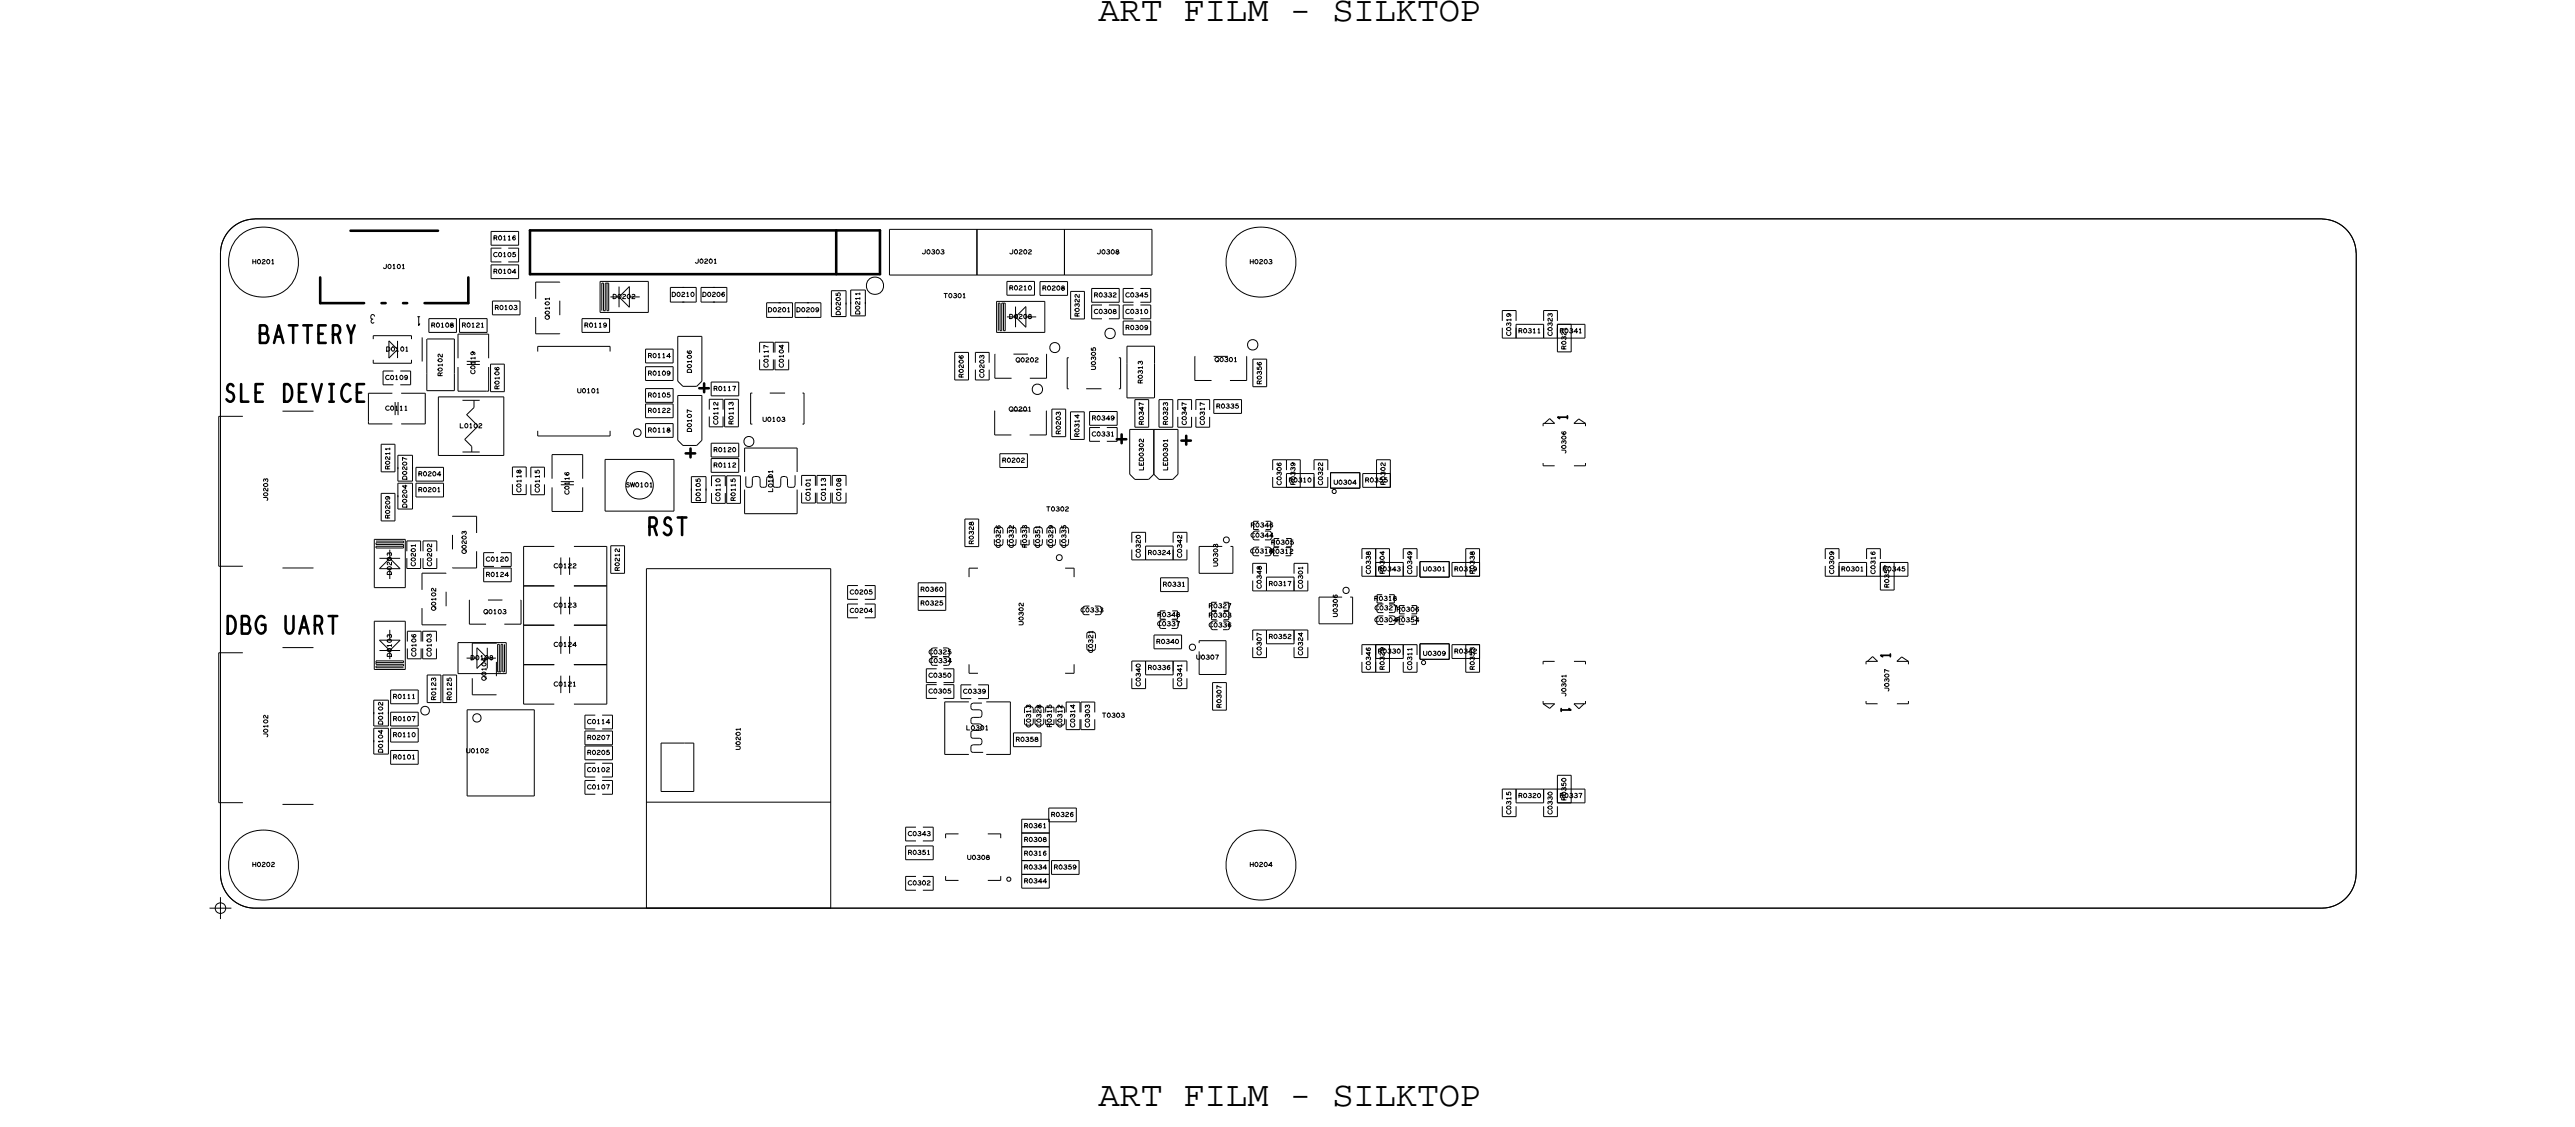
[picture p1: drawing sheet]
<svg xmlns="http://www.w3.org/2000/svg" width="149mm" height="65mm" viewBox="0 0 149 65" stroke-linecap="round" stroke-linejoin="round" font-family="sans-serif">
<defs><g id="words">
<g font-size="2.1">
<text x="63.8" y="1.2">ART FILM - SILKTOP</text>
<text x="63.8" y="64.2">ART FILM - SILKTOP</text>
</g>
<g font-size="1.3">
<text x="41.3" y="23.2" transform="rotate(-90 41.3 23.2)">+</text>
<text x="40.5" y="26.9" transform="rotate(-90 40.5 26.9)">+</text>
<text x="65.5" y="26.1" transform="rotate(-90 65.5 26.1)">+</text>
<text x="69.3" y="26.2" transform="rotate(-90 69.3 26.2)">+</text>
</g>
<g font-size=".6">
<text x="91" y="24.4" transform="rotate(-90 91 24.4)">1</text>
<text x="90.6" y="41" transform="rotate(90 90.6 41)">1</text>
<text x="109.8" y="38.2" transform="rotate(-90 109.8 38.2)">1</text>
</g>
<g font-size=".5">
<text x="21.8" y="18.3" transform="rotate(-180 21.8 18.3)">3</text>
<text x="24.5" y="18.4" transform="rotate(-180 24.5 18.4)">1</text>
</g>
<g font-size=".3">
<text x="28.6" y="13.9">R0116</text>
<text x="28.7" y="18">R0103</text>
<text x="63.5" y="17.2">R0332</text>
<text x="22.4" y="23.8">C0111</text>
<text x="26.8" y="19">R0121</text>
<text x="31.9" y="18.6" transform="rotate(-90 31.9 18.6)">Q0101</text>
<text x="33.9" y="19">R0119</text>
<text x="37.6" y="20.8">R0114</text>
<text x="41.4" y="22.7">R0117</text>
<text x="66.3" y="22.3" transform="rotate(-90 66.3 22.3)">R0313</text>
<text x="70.5" y="21">Q0301</text>
<text x="70.6" y="23.7">R0335</text>
<text x="88.1" y="19.3">R0311</text>
<text x="90.5" y="19.3">R0341</text>
<text x="90.9" y="20.3" transform="rotate(-90 90.9 20.3)">R0321</text>
<text x="22.6" y="27.3" transform="rotate(-90 22.6 27.3)">R0211</text>
<text x="37.6" y="25.1">R0118</text>
<text x="41.4" y="27.1">R0112</text>
<text x="42.6" y="24.7" transform="rotate(-90 42.6 24.7)">R0113</text>
<text x="42.7" y="29.1" transform="rotate(-90 42.7 29.1)">R0115</text>
<text x="44.9" y="28.6" transform="rotate(-90 44.9 28.6)">L0101</text>
<text x="47.9" y="29.1" transform="rotate(-90 47.9 29.1)">C0113</text>
<text x="62.7" y="25.4" transform="rotate(-90 62.7 25.4)">R0314</text>
<text x="63.4" y="25.3">C0331</text>
<text x="67.8" y="24.7" transform="rotate(-90 67.8 24.7)">R0323</text>
<text x="74.8" y="28">R0310</text>
<text x="28.1" y="35.6">Q0103</text>
<text x="58.1" y="31.8" transform="rotate(-90 58.1 31.8)">C0326</text>
<text x="58.8" y="31.8" transform="rotate(-90 58.8 31.8)">C0332</text>
<text x="59.6" y="31.8" transform="rotate(-90 59.6 31.8)">R0333</text>
<text x="60.4" y="31.8" transform="rotate(-90 60.4 31.8)">C0351</text>
<text x="61.1" y="31.8" transform="rotate(-90 61.1 31.8)">C0329</text>
<text x="61.9" y="31.8" transform="rotate(-90 61.9 31.8)">C0335</text>
<text x="62.7" y="35.5">C0333</text>
<text x="67.5" y="34">R0331</text>
<text x="70.2" y="35.8">R0303</text>
<text x="72.6" y="32.1">C0318</text>
<text x="72.6" y="31.2">C0344</text>
<text x="73.6" y="34">R0317</text>
<text x="79.8" y="34.9">R0318</text>
<text x="79.8" y="35.4">C0327</text>
<text x="80" y="33.1">R0343</text>
<text x="84.4" y="33.1">R0319</text>
<text x="106.9" y="33.1">R0301</text>
<text x="109.7" y="34.1" transform="rotate(-90 109.7 34.1)">R0357</text>
<text x="22.8" y="40.5">R0111</text>
<text x="25.3" y="40.7" transform="rotate(-90 25.3 40.7)">R0123</text>
<text x="53.9" y="38">C0325</text>
<text x="53.9" y="38.5">C0334</text>
<text x="63.5" y="37.9" transform="rotate(-90 63.5 37.9)">C0321</text>
<text x="66.6" y="38.9">R0336</text>
<text x="67.2" y="36.3">C0337</text>
<text x="70.2" y="36.4">C0336</text>
<text x="80" y="37.9">R0330</text>
<text x="82" y="38.9" transform="rotate(-90 82 38.9)">C0311</text>
<text x="85.6" y="38.9" transform="rotate(-90 85.6 38.9)">R0353</text>
<text x="22.8" y="42.8">R0110</text>
<text x="22.8" y="44.1">R0101</text>
<text x="56.1" y="42.4">L0301</text>
<text x="59.8" y="42.2" transform="rotate(-90 59.8 42.2)">C0313</text>
<text x="60.4" y="42.2" transform="rotate(-90 60.4 42.2)">C0328</text>
<text x="61.1" y="42.2" transform="rotate(-90 61.1 42.2)">R0315</text>
<text x="61.7" y="42.2" transform="rotate(-90 61.7 42.2)">C0312</text>
<text x="90.9" y="46.5" transform="rotate(-90 90.9 46.5)">R0350</text>
<text x="52.7" y="49.6">R0351</text>
<text x="59.4" y="48">R0361</text>
<text x="59.4" y="50.4">R0334</text>
<text x="59.4" y="49.6">R0316</text>
</g>
</g></defs>
<!-- layer: Board Outline -->
<path d="M12.8 14.7v36zM13.4 13.3l.6-.4 .8-.2h120a2.04 2.04 0 0 1 2 2v36a2.02 2.02 0 0 1-2 2h-120a2 2 0 0 1-2-2v-36l.1-.7zM14.8 12.7h120zM14.8 12.7a2 2 0 0 0-2 2M134.8 12.7a2 2 0 0 1 2 2M136.8 14.7v36zM12.8 50.7a2 2 0 0 0 2 2M14.8 52.7h120zM136.8 50.7a2 2 0 0 1-2 2" fill="none" stroke="#000" stroke-width=".06"/>
<!-- layer: Components -->
<g fill="none" stroke="#000" stroke-width=".06">
<path d="M21.7 19.5h2.2zM21.7 19.5v.2zM22.6 19.8l.5 .5zM22.6 19.8v1zM23.1 19.8v1zM23.9 19.5v.2zM24.5 19.6v1.4zM24.8 19.7v2zM24.8 19.7h1.6zM24.9 19.3h1.6zM24.9 18.5v.8zM24.9 18.5h1.6z"/>
<path d="M26.4 19.7v2zM26.5 18.5v.8zM26.6 19.4h1.8zM26.6 19.4v1.4zM26.7 19.3h1.6zM26.7 18.5v.8zM26.7 18.5h1.6zM28.3 18.5v.8zM28.4 19.4v1.4zM28.5 14.4h.6zM28.5 14.2h1.6zM28.5 13.4v.8z"/>
<path d="M28.5 16.2h1.6zM28.5 15.4v.8zM28.5 15.2h.6zM28.5 14.4v.8zM28.5 13.4h1.6zM28.5 15.4h1.6zM28.6 18.3h1.6zM28.6 17.5v.8zM28.6 17.5h1.6zM29.5 14.4h.6zM29.5 15.2h.6zM30.1 13.4v.8z"/>
<path d="M30.1 15.4v.8zM30.1 14.4v.8zM30.2 17.5v.8zM31.1 16.4h1.4zM31.1 16.4v.9zM31.1 18.4v1zM31.1 19.4h1.4zM32.5 16.4h.1M32.5 17.5v.8zM32.5 19.4h.1M33.8 18.5v.8zM33.8 19.3h1.6z"/>
<path d="M33.8 18.5h1.6zM34.8 16.3h2.8zM34.8 16.3v1.8zM34.8 18.1h2.8zM34.9 16.4h.1zM34.9 16.4v1.6zM35 18h.1zM35 16.4v1.6zM35.1 16.4h.1zM35.1 16.4v1.6zM35.2 18h.1zM35.2 16.4v1.6z"/>
<path d="M35.2 16.4h.1zM35.3 16.4v1.6zM35.4 18.5v.8zM35.4 17.2h.5zM35.9 17.2l.6 .6zM35.9 16.6v.6zM35.9 17.2l.6-.6zM35.9 17.2v.6zM36.5 16.6v1.2zM36.5 17.2h.6zM37.6 16.3v1.8zM38.9 16.7h1.5z"/>
<path d="M38.9 17.5h1.5zM38.9 16.7v.8zM39.3 19.5v2.6zM39.4 19.5h1.3zM39.6 17.5h.1zM39.6 16.7h.1zM40.4 16.7v.8zM40.7 16.7h1.5zM40.7 17.5h1.5zM40.7 16.7v.8zM40.7 19.5v2.6zM41.4 17.5h.1z"/>
<path d="M41.4 16.7h.1zM42.2 16.7v.8zM44.1 19.9h.8zM44.1 19.9v.6zM44.5 17.6h1.5zM44.5 18.4h1.5zM44.5 17.6v.8zM44.9 19.9v.6zM45 19.9h.8zM45 19.9v.6zM45.2 17.6h.1zM45.2 18.4h.1z"/>
<path d="M45.8 19.9v.6zM46 17.6v.8zM46.2 17.6h1.5zM46.2 18.4h1.5zM46.2 17.6v.8zM46.9 18.4h.1zM46.9 17.6h.1zM47.7 17.6v.8zM48.3 16.9v1.5zM48.3 18.4h.8zM48.3 17.6v.1zM48.3 16.9h.8z"/>
<path d="M49.1 16.9v1.5zM49.1 17.6v.1zM49.4 16.8v1.5zM49.4 18.3h.8zM49.4 17.5v.1zM49.4 16.8h.8zM50.2 16.8v1.5zM50.2 17.5v.1zM51.6 13.3v2.7zM51.6 16h5.1zM51.6 13.3h5.1zM56.7 13.3h5.1z"/>
<path d="M56.7 13.3v2.7zM56.7 16h5.1zM57.9 17.5v1.8zM57.9 19.3h2.8zM57.9 17.5h2.8zM58 17.6h.1zM58 17.6v1.6zM58.1 19.2h.1zM58.1 17.6v1.6zM58.2 17.6h.1zM58.2 17.6v1.6zM58.3 19.2h.1z"/>
<path d="M58.3 17.6v1.6zM58.3 17.6h.1zM58.4 17.6v1.6zM58.5 16.3v.8zM58.5 17.1h1.6zM58.5 18.4h.5zM58.5 16.3h1.6zM59 18.4l.6 .6zM59 17.8v.6zM59 18.4l.6-.6zM59 18.4v.6zM59.6 18.4h.6z"/>
<path d="M59.6 17.8v1.2zM60.1 16.3v.8zM60.4 16.3v.8zM60.4 17.1h1.6zM60.4 16.3h1.6zM60.7 17.5v1.8zM61 20l.2-.1 .3 .1v.2v.2l-.3 .1-.2-.1v-.2zM61.8 13.3v2.7zM61.8 16h5.1zM61.8 13.3h5.1zM62 16.3v.8zM62.2 16.9h.8z"/>
<path d="M62.2 16.9v1.6zM62.2 18.5h.8zM63 16.9v1.6zM63.4 17.7h.6zM63.4 16.7v.8zM63.4 17.5h1.6zM63.4 18.5h.6zM63.4 17.7v.8zM63.4 16.7h1.6zM64.2 19.1h.2h.3l.1 .3-.1 .2-.3 .1-.2-.1-.1-.2zM64.4 17.7h.6zM64.4 18.5h.6z"/>
<path d="M65 16.7v.8zM65 17.7v.8zM65.2 16.7h.6zM65.2 17.7h.6zM65.2 18.6v.8zM65.2 19.4h1.6zM65.2 17.5h.6zM65.2 16.7v.8zM65.2 18.5h.6zM65.2 17.7v.8zM65.2 18.6h1.6zM66.2 16.7h.6z"/>
<path d="M66.2 17.7h.6zM66.2 17.5h.6zM66.2 18.5h.6zM66.8 18.6v.8zM66.8 16.7v.8zM66.8 17.7v.8zM66.9 13.3v2.7zM72.5 19.8l.2-.1 .3 .1v.2v.2l-.3 .1-.2-.1-.1-.2zM87.2 18h.8zM87.2 18v.6zM87.2 19.6h.8zM87.2 19v.6z"/>
<path d="M88 18.8v.8zM88 19.6h1.6zM88 18v.6zM88 19v.6zM88 18.8h1.6zM89.6 18h.8zM89.6 18.8v.8zM89.6 18v.6zM89.6 19.6h.8zM89.6 19v.6zM90.4 18.8h.8zM90.4 18.8v.8z"/>
<path d="M90.4 19.6h1.6zM90.4 18.8v1.6zM90.4 18v.6zM90.4 19v.6zM90.4 18.8h1.6zM91.2 18.8v1.6zM92 18.8v.8zM12.7 32.9h1.4zM12.7 24.2v8.7zM12.7 37.9v8.7zM12.7 24.2h1.4zM12.7 37.9h1.4z"/>
<path d="M16.4 33h1.8zM16.4 23.9h1.8zM16.4 37.6h1.8zM21.4 22.8h1.4zM21.4 22.8v1.7zM21.4 24.5v.1zM21.4 24.6h1.4zM21.7 21.1h2.2zM21.7 20.9v.2zM21.7 31.3v2.8zM21.7 34.1h1.8zM21.7 36.1v2.8z"/>
<path d="M21.7 38.9h1.8zM21.7 31.3h1.8zM21.7 36.1h1.8zM21.8 31.8h1.6zM21.8 31.7v.1zM21.8 31.6h1.6zM21.8 31.5v.1zM21.8 31.4h1.6zM21.8 38.4h.1M21.8 38.5h1.6zM21.8 38.5v.1zM21.8 38.7h1.6z"/>
<path d="M21.8 38.7v.1zM21.8 31.7h1.6zM21.8 31.5h1.6zM21.8 38.4h1.6zM21.8 38.6h1.6zM21.8 38.8h1.6zM22 33h1.2zM22 37.8h.6zM22 37.2l.6 .6zM22 33l.6-.6zM22 32.4h.6zM22 37.2h1.2z"/>
<path d="M22.1 25.8h.8zM22.1 28.6h.8zM22.1 27.4h.8zM22.1 25.8v1.6zM22.1 30.2h.8zM22.1 28.6v1.6zM22.2 21.5h.6zM22.2 22.3h.6zM22.2 21.5v.8zM22.6 37.8h.6zM22.6 31.9v.5zM22.6 32.4h.6z"/>
<path d="M22.6 32.4l.6 .6zM22.6 33v.6zM22.6 37.8v.4zM22.6 36.5v.7zM22.9 25.8v1.6zM22.9 28.6v1.6zM22.9 23.3v.8zM23.1 20.3l-.5 .5zM23.1 27.1v.1zM23.1 26.4v1.5zM23.1 27.9h.8zM23.1 28v1.5z"/>
<path d="M23.1 29.5h.8zM23.1 28.7v.2zM23.1 26.4h.9zM23.1 28h.9zM23.1 23.3v.8zM23.2 37.2l-.6 .6zM23.2 21.5h.6zM23.2 22.3h.6zM23.3 24.6h1.4zM23.3 22.8h1.4zM23.4 31.7v.1zM23.4 31.6v.1z"/>
<path d="M23.4 31.4v.1zM23.4 38.4v.1zM23.4 38.6v.1zM23.5 31.3v2.8zM23.5 36.1v2.8zM23.6 31.4h.8zM23.6 31.4v.6zM23.6 33h.8zM23.6 32.4v.6zM23.6 36.6h.9zM23.7 37.6v.6zM23.7 38.2h.8z"/>
<path d="M23.7 36.6v.6zM23.8 21.5v.8zM23.9 20.9v.2zM24 27.1v.1zM24 26.4v1.5zM24 28.7v.2zM24 28v1.5zM24.2 27.1v.8zM24.2 27.9h1.5zM24.2 28v.8zM24.2 28.8h1.5zM24.2 27.1h1.5z"/>
<path d="M24.2 28h1.5zM24.4 31.4v.6zM24.4 32.4v.6zM24.5 37.6v.6zM24.5 36.6v.6zM24.5 33.3h1.4zM24.5 33.3v.9zM24.5 35.3v1zM24.5 36.3h1.4zM24.5 36.6h.8zM24.5 38.2h.8zM24.6 31.4h.8z"/>
<path d="M24.6 31.4v.6zM24.6 33h.8zM24.6 32.4v.6zM24.7 22.8v1.8zM24.8 22.7h1.6zM24.8 21.7v1zM24.8 39.2h.8zM24.8 39.2v1.6zM25.3 37.6v.6zM25.3 36.6v.6zM25.4 31.4v.6zM25.4 32.4v.6z"/>
<path d="M25.4 26.4h3.9zM25.5 23h3.8zM25.5 23v3.4zM25.6 39.2v1.6zM25.7 39.2h.8zM25.7 39.2v1.6zM25.7 27.1v.8zM25.7 28v.8zM25.9 33.3h.1M25.9 34.3v.9zM25.9 36.3h.1M26.3 30h1.4z"/>
<path d="M26.3 30h.1M26.3 31v.9zM26.3 33h1.4zM26.3 33h.1M26.4 21.7v1zM26.5 39.2v1.6zM26.6 37.3h2.8zM26.6 37.3v1.8zM26.6 39.1h2.8zM26.6 21.3v1.4zM26.6 22.7h1.6zM26.8 23.2h1.1z"/>
<path d="M26.8 26.2h1.1zM27 25.5l.7-.8zM27 25.5l.4 .4zM27.1 24.1l.4-.4zM27.1 38.2h.6zM27.1 21.2h.8zM27.1 21h.8zM27.1 24.1l.7 .6zM27.3 34.8h.1M27.3 34.8v1.4zM27.3 36.2h.9zM27.4 25.9v.3z"/>
<path d="M27.4 37.3h1.4zM27.4 37.3v1zM27.4 39.4v.9zM27.5 23.2v.5zM27.7 30v.9zM27.7 32v1zM27.7 37.6l.6 .6zM27.7 37.6v1.2zM28.1 32.1h.6zM28.1 33v.8zM28.1 33.8h1.6zM28.1 32.9h.6z"/>
<path d="M28.1 32.1v.8zM28.1 33h1.6zM28.2 22.7h.2zM28.3 38.2h.5zM28.3 38.2v.6zM28.3 38.2l-.6 .6zM28.3 37.6v.6zM28.3 34.8h.9zM28.4 21.3v1.4zM28.5 21.1h.8zM28.5 22.7h.8zM28.5 21.1v1.6z"/>
<path d="M28.8 37.3h.1M28.8 38.4v.8zM28.9 39h.1zM28.9 37.4v1.6zM28.9 37.4h.1zM29 37.4v1.6zM29 39h.1zM29.1 32.1h.6zM29.1 32.9h.6zM29.1 37.4v1.6zM29.1 37.4h.1zM29.2 37.4v1.6z"/>
<path d="M29.2 39h.1zM29.3 23v3.4zM29.3 36.2h1zM29.3 21.1v1.6zM29.3 37.4v1.6zM29.4 37.3v1.8zM29.7 33v.8zM29.7 32.1v.8zM29.7 27.1h.9zM29.7 28.1v.6zM29.7 28.7h.9zM29.7 27.1v.6z"/>
<path d="M30.3 34.8h.1M30.3 34.8v1.4zM30.4 38.6h1.8zM30.4 36.3h1.8zM30.4 34h1.8zM30.4 36.3v2.3zM30.4 34v2.3zM30.4 31.7h1.8zM30.4 31.7v2.3zM30.4 38.6v2.3zM30.6 28.1v.6zM30.6 27.1v.6z"/>
<path d="M30.8 28.1v.6zM30.8 27.1v.6zM30.8 28.7h.8zM30.8 27.1h.8zM31.2 20.1h4.2zM31.2 20.1v.3zM31.2 25.3h4.2zM31.2 25v.3zM31.6 27.1v.6zM31.6 28.1v.6zM32.1 26.4h1.7zM32.1 26.4v1.4z"/>
<path d="M32.1 28.3v1.4zM32.1 29.7h1.6zM32.6 36.9v1zM32.6 34.6v1zM32.6 32.4v1zM32.6 39.2v1zM32.6 28.1h.7zM32.6 28h.7zM33.1 36.9v1zM33.1 34.6v1zM33.1 32.4v1zM33.1 39.2v1z"/>
<path d="M33.3 36.3h1.9zM33.3 34h1.9zM33.3 31.7h1.9zM33.3 38.6h1.9zM33.7 29.7h.1zM33.8 28.3v1.4zM33.8 26.4v1.4zM35.1 26.7h4zM35.1 29.7h4zM35.1 26.7v3zM35.2 36.3v2.3zM35.2 34v2.3z"/>
<path d="M35.2 31.7v2.3zM35.2 38.6v2.3zM35.4 20.1v.3zM35.4 25v.3zM35.5 31.7h.8zM35.5 33.3h.8zM35.5 31.7v1.6zM36.3 31.7v1.6zM36.8 25l.2-.1 .2 .1v.3h-.2h-.2zM37.5 24.2h1.6zM37.5 23.4v.8zM37.5 25.4h1.6z"/>
<path d="M37.5 24.6v.8zM37.5 21.1h1.6zM37.5 20.3v.8zM37.5 22.1h1.6zM37.5 21.3v.8zM37.5 23.4h1.6zM37.5 22.6v.8zM37.5 24.6h1.6zM37.5 20.3h1.6zM37.5 21.3h1.6zM37.5 22.6h1.6zM37.5 33h10.7z"/>
<path d="M37.5 33v19.7zM39.1 23.4v.8zM39.1 24.6v.8zM39.1 20.3v.8zM39.1 21.3v.8zM39.1 22.5v.9zM39.1 26.7v3zM39.3 25.6l.3 .2zM39.3 23v2.6zM39.3 22.1l.3 .3zM39.4 23h1.3zM39.7 22.4h.8z"/>
<path d="M40.1 27.7v1.5zM40.1 29.2h.9zM40.1 28.4v.1zM40.1 27.7h.9zM40.7 23v2.6zM41 27.7v1.5zM41 28.4v.1zM41.2 23.2h.8zM41.2 23.2v.6zM41.2 24.8h.8zM41.2 24.2v.6zM41.3 26.5h1.6z"/>
<path d="M41.3 25.7v.8zM41.3 23h1.6zM41.3 27.4h1.6zM41.3 26.6v.8zM41.3 25.7h1.6zM41.3 22.2h1.6zM41.3 26.6h1.6zM41.3 27.6h.8zM41.3 29.2h.8zM41.3 28.6v.6zM41.3 27.6v.6zM42 23.2v.6z"/>
<path d="M42 24.2v.6zM42.1 23.2h.8zM42.1 24.8h.8zM42.1 23.2v1.6zM42.1 28.6v.6zM42.1 27.6v.6zM42.2 27.6h.8zM42.2 27.6v1.6zM42.2 29.2h.8zM42.9 23.2v1.6zM42.9 25.7v.8zM42.9 22.2v.8z"/>
<path d="M42.9 26.6v.8zM43 27.6v1.6zM43.2 26h3.1zM43.2 26v1.4zM43.2 29.8h3.1zM43.2 28.4v1.4zM43.3 25.4l.2-.1 .2 .1 .1 .2-.1 .2-.2 .1-.2-.1-.1-.2zM43.3 27.7v.5zM43.3 28.2l.1 .1M43.4 28.3h.2zM43.6 22.8v1.8zM43.6 24.6h.1z"/>
<path d="M43.6 22.8h.1zM43.7 28.2l-.1 .1M43.7 27.8v.4zM43.8 27.7l-.1 .1M43.8 27.7h.2zM44 27.7l.1 .1M44.1 21.5h.8zM44.1 20.9v.6zM44.1 27.8v.4zM44.1 28.2l.2 .1M44.3 28.3h.1zM44.5 28.2l-.1 .1"/>
<path d="M44.5 27.8v.4zM44.6 27.7l-.1 .1M44.7 22.8h.9zM44.9 28.2l.1 .1M44.9 20.9v.6zM45 21.5h.8zM45 20.9v.6zM45 28.3h.2zM45.3 28.2l-.1 .1M45.3 27.8v.4zM45.5 27.7l-.2 .1M45.5 27.7h.1z"/>
<path d="M45.6 27.7l.1 .1M45.7 27.8v.4zM45.7 28.2l.1 .1M45.8 20.9v.6zM45.8 28.3h.2zM46.1 28.2l-.1 .1M46.2 27.6v.6zM46.3 26v1.4zM46.3 28.4v1.4zM46.5 27.6h.8zM46.5 29.2h.8zM46.5 28.6v.6z"/>
<path d="M46.5 27.6v.6zM46.6 24.6h.1zM46.6 22.8h.1zM46.7 22.8v1.8zM47.3 28.6v.6zM47.3 27.6v.6zM47.4 27.6h.8zM47.4 29.2h.8zM47.4 28.6v.6zM47.4 27.6v.6zM48.2 33v19.7zM48.2 27.6v.6z"/>
<path d="M48.2 28.6v.6zM48.3 27.6h.8zM48.3 27.6v.6zM48.3 29.2h.8zM48.3 28.6v.6zM49.1 27.6v.6zM49.1 28.6v.6zM49.2 34h.6zM49.2 35.1h.6zM49.2 34.8h.6zM49.2 34v.8zM49.2 35.9h.6z"/>
<path d="M49.2 35.1v.8zM50.2 34h.6zM50.2 35.1h.6zM50.2 34.8h.6zM50.2 35.9h.6zM50.8 34v.8zM50.8 35v.9zM53.3 33.8v.8zM53.3 34.6h1.6zM53.3 34.6v.8zM53.3 35.4h1.6zM53.3 33.8h1.6z"/>
<path d="M53.8 38.8h.6zM53.8 39.7h.6zM53.8 39.6h.6zM53.8 38.8v.8zM53.8 39.7v.8zM54.1 38l.1 .1M54.1 38.5l.1 .1M54.2 37.6l-.2 .1M54.2 38.1h.2zM54.2 37.6h.2zM54.2 38.1l-.1 .1M54.2 38.6h.2z"/>
<path d="M54.7 38.1h.3zM54.8 37.6h.2zM54.8 38.6h.2zM54.8 38.1h.2zM54.8 38.8h.6zM54.8 39.7h.6zM54.8 39.6h.6zM54.9 33.8v.8zM54.9 34.6v.8zM55 37.6l.1 .1M55 38.1l.1 .1M55.1 38l-.1 .1"/>
<path d="M55.1 38.5l-.1 .1M55.4 38.8v.8zM55.4 39.7v.8zM55.4 20.5h.8zM55.4 20.5v1.5zM55.4 22.1h.8zM55.8 39.7h.6zM55.8 39.7v.8zM56 30.1h.8zM56 30.1v1.6zM56 31.7h.8zM56.2 20.5v1.6z"/>
<path d="M56.3 33h.5zM56.3 33v.5zM56.3 39.1h.5zM56.3 38.6v.5zM56.6 20.5h.8zM56.6 20.5v.6zM56.6 21.5v.6zM56.6 22.1h.8zM56.8 39.7h.6zM56.8 30.1v1.6zM57.4 39.7v.8zM57.4 20.4v.7z"/>
<path d="M57.4 21.4v.7zM57.7 31.3v.2zM57.7 30.7v.3zM57.7 31.5l.2 .2M57.8 23.8h.1M57.8 23.8v1.4zM57.8 25.2h.9zM57.8 20.6h.1M57.8 20.6v1.4zM57.8 22h.9zM57.9 30.6l-.2 .1M58.1 27.1h1.5z"/>
<path d="M58.1 26.3v.8zM58.1 26.3h1.5zM58.1 30.6l.1 .1M58.2 31.5l-.1 .2M58.2 31.3v.2zM58.2 30.7v.3zM58.5 31.3v.2zM58.5 30.7v.3zM58.5 31.5l.1 .2M58.6 30.6l-.1 .1M58.8 23.8h.9zM58.8 20.6h.9z"/>
<path d="M58.9 30.6l.1 .1M59 31.5l-.1 .2M59 31.3v.2zM59 30.7v.3zM59.3 30.6h.5zM59.3 30.6v.3zM59.3 31.6h.5zM59.3 31.3v.3zM59.6 26.3v.8zM59.8 30.6v.3zM59.8 31.3v.3zM59.8 25.2h.9z"/>
<path d="M59.8 22h1zM60 22.4l.2-.1 .3 .1v.2v.2l-.3 .1-.2-.1-.1-.2zM60 30.7v.3zM60 31.3v.2zM60 31.5l.1 .2M60.1 30.6l-.1 .1M60.4 30.6l.1 .1M60.5 31.5l-.1 .2M60.5 30.7v.3zM60.5 31.3v.2zM60.7 23.8h.1M60.8 20.6h.1"/>
<path d="M60.7 23.8v1.4zM60.8 20.5v1.5zM60.8 31.3v.2zM60.8 30.7v.3zM60.8 31.5l.1 .2M60.9 30.6l-.1 .1M61.1 23.7h.8zM61.1 23.7v1.6zM61.1 25.3h.8zM61.2 30.6l.1 .1M61.3 31.5l-.1 .2M61.3 31.3v.2z"/>
<path d="M61.3 30.7v.3zM61.3 32.3l.2-.1 .2 .1v.1l-.2 .1-.2-.1zM61.5 31.3v.2zM61.5 30.7v.3zM61.5 31.5l.2 .2M61.7 30.6l-.2 .1M61.8 33h.6zM61.8 39.1h.6zM61.9 23.7v1.6zM61.9 30.6l.1 .1M62 20.8h.1M62 20.8v1.8z"/>
<path d="M62 22.6h.1M62 31.5l-.1 .2M62 31.3v.2zM62 30.7v.3zM62.1 23.9h.9zM62.2 25.5h.8zM62.2 23.9v1.6zM62.4 33v.5zM62.4 38.6v.5zM62.9 35.6l.1 .1M63 23.9v1.6zM63 35.2l-.1 .1"/>
<path d="M63 35.7h.3zM63 35.2h.3zM63.1 22.6h.9zM63.1 36.8v.3zM63.1 37.4v.2zM63.1 37.6l.1 .2M63.2 36.7l-.1 .1M63.3 24.8h.6zM63.3 23.9v.8zM63.3 24.7h1.6zM63.3 25.6h.6zM63.3 24.8v.8z"/>
<path d="M63.3 23.9h1.6zM63.5 36.7l.1 .1M63.6 35.7h.2zM63.6 35.2h.2zM63.6 37.6l-.1 .2M63.6 36.8v.3zM63.6 37.4v.2zM63.8 35.2l.1 .1M63.9 35.6l-.1 .1M64.3 24.8h.6zM64.3 25.6h.6zM64.9 23.9v.8z"/>
<path d="M65 20.8h.1zM65 22.6h.1zM65.1 20.8v1.8zM65.4 20.1v1zM65.4 23.1h1.6zM65.4 21.1v2zM65.4 20.1h1.6zM65.6 24.9h1.4zM65.6 24.9v2.6zM65.6 27.5l.3 .3zM65.7 38.4h.8zM65.7 30.9h.8z"/>
<path d="M65.7 39.4v.6zM65.7 38.4v.6zM65.7 40h.8zM65.7 32.5h.8zM65.7 31.9v.6zM65.7 30.9v.6zM65.9 23.2h.8zM65.9 23.2v1.6zM65.9 24.8h.8zM65.9 27.8h.8zM66.5 38.4v.8zM66.5 39.2h1.6z"/>
<path d="M66.5 31.7v.8zM66.5 32.5h1.6zM66.5 38.4v.6zM66.5 39.4v.6zM66.5 30.9v.6zM66.5 31.9v.6zM66.5 38.4h1.6zM66.5 31.7h1.6zM66.7 23.2v1.6zM66.7 27.8l.3-.3zM67 24.9h1.4zM67 24.9v2.6z"/>
<path d="M67 27.5l.3 .3zM67 36.9v.8zM67 37.7h1.6zM67 36.9h1.6zM67 20.1v1zM67 21.1v2zM67.3 23.2h.8zM67.3 23.2v1.6zM67.3 24.8h.8zM67.3 27.8h.8zM67.3 36.4l.1 .1M67.4 35.9h.3z"/>
<path d="M67.4 35.5v.4zM67.4 35.5h.3zM67.4 33.5v.8zM67.4 33.5h1.6zM67.4 34.3h1.6zM67.4 36l-.1 .1M67.4 36.5h.3zM67.5 36h.2zM68 36.5h.3zM68 36h.3zM68.1 35.9h.3zM68.1 35.5h.3z"/>
<path d="M68.1 23.2v1.6zM68.1 27.8l.3-.3zM68.1 30.9h.8zM68.1 38.4h.8zM68.1 38.4v.8zM68.1 31.7v.8zM68.1 32.5h.8zM68.1 31.9v.6zM68.1 30.9v.6zM68.1 39.4v.6zM68.1 38.4v.6zM68.1 40h.8z"/>
<path d="M68.3 36l.1 .1M68.4 35.4v.5zM68.4 23.2h.8zM68.4 23.2v.6zM68.4 24.2v.6zM68.4 36.4l-.1 .1M68.4 24.9v2.6zM68.6 36.8v.9zM68.9 31.9v.6zM68.9 30.9v.6zM68.9 38.4v.6zM68.9 39.4v.6z"/>
<path d="M69 33.5v.8zM69.1 37.5l.1-.1 .2 .1v.1l-.2 .1-.1-.1zM69.2 23.2v.6zM69.2 24.2v.6zM69.4 20.7h.1M69.4 20.7v1.4zM69.4 22.1h.9zM69.4 23.2h.8zM69.4 23.2v.6zM69.4 24.8h.8zM69.4 24.2v.6zM69.6 37.2h1.6z"/>
<path d="M69.6 37.2v.1zM69.6 39.1h1.6zM69.6 37.8v1.3zM69.6 33.3h2zM69.6 31.7v1.6zM69.6 31.7h1.4zM70.2 23.2v.6zM70.2 24.2v.6zM70.3 36.4l.1 .1M70.3 35.4h.3zM70.3 35v.4zM70.3 36h.3z"/>
<path d="M70.3 35.5v.5zM70.3 35h.3zM70.3 35.5h.3zM70.4 39.6h.8zM70.4 39.6v1.6zM70.4 36.1l-.1 .1M70.4 36.5h.3zM70.4 36h.3zM70.5 20.7h.8zM70.5 23.2h1.6zM70.5 24h1.6zM70.5 23.2v.8z"/>
<path d="M71 36.5h.3zM71 36h.3zM71 35.4h.3zM71 35h.3zM71 35.5h.3zM71 31.2h.2h.2v.2l-.2 .1-.2-.1zM71.2 37.2v1.9zM71.2 39.6v1.6zM71.3 36.1l.1 .1M71.3 35v.4zM71.3 35.5v.5zM71.4 36.4l-.1 .1"/>
<path d="M71.4 22.1h1zM71.4 31.7h.2zM71.6 31.7v1.6zM72.1 23.2v.8zM72.4 20.7h.1M72.4 20.7v1.4zM72.7 32.7h.8zM72.7 36.6h.8zM72.7 33.7v.6zM72.7 32.7v.6zM72.7 34.3h.8zM72.7 37.6v.6z"/>
<path d="M72.7 38.2h.8zM72.7 36.6v.6zM72.7 32.1l.2 .2M72.7 20.8h.8zM72.7 20.8v1.6zM72.7 22.4h.8zM72.7 31.2l.2 .1M72.8 30.7h.3zM72.8 30.3v.4zM72.8 30.3h.3zM72.8 32.3h.3zM72.9 31.8h.2z"/>
<path d="M72.9 31.8l-.2 .1M72.9 30.8l-.2 .2M72.9 31.3h.2zM72.9 30.8h.2zM73.4 32.3h.3zM73.4 31.8h.3zM73.4 31.3h.3zM73.4 30.8h.3zM73.5 30.7h.3zM73.5 30.3h.3zM73.5 36.6v.8zM73.5 37.4h1.6z"/>
<path d="M73.5 33.5v.8zM73.5 34.3h1.6zM73.5 32.7v.6zM73.5 33.7v.6zM73.5 37.6v.6zM73.5 36.6v.6zM73.5 36.6h1.6zM73.5 33.5h1.6zM73.5 20.8v1.6zM73.7 31.8l.1 .1M73.7 30.8l.1 .2M73.8 30.2v.5z"/>
<path d="M73.8 32.1l-.1 .1M73.8 31.2l-.1 .1M73.9 26.7h.8zM73.9 26.7v.6zM73.9 28.3h.8zM73.9 27.7v.6zM73.9 32.3h.3zM73.9 31.8v.4zM73.9 31.8h.3zM74 31.7h.3zM74 31.3v.4zM74 31.3h.3z"/>
<path d="M74.6 32.3h.3zM74.6 31.8h.3zM74.7 31.7h.3zM74.7 31.3h.3zM74.7 26.7h.8zM74.7 28.3h.8zM74.7 27.5v.8zM74.7 28.3h1.6zM74.7 26.7v.6zM74.7 27.7v.6zM74.7 27.5h1.6zM74.9 31.8v.5z"/>
<path d="M75 31.2v.5zM75.1 36.6h.8zM75.1 32.7h.8zM75.1 36.6v.8zM75.1 33.5v.8zM75.1 37.6v.6zM75.1 38.2h.8zM75.1 36.6v.6zM75.1 33.7v.6zM75.1 32.7v.6zM75.1 34.3h.8zM75.5 26.7v1.6z"/>
<path d="M75.9 37.6v.6zM75.9 36.6v.6zM75.9 32.7v.6zM75.9 33.7v.6zM76.3 26.7h.8zM76.3 27.5v.8zM76.3 26.7v.6zM76.3 28.3h.8zM76.3 27.7v.6zM76.6 36.2h1.9zM76.6 34.7v1.5zM76.6 34.7h1.3z"/>
<path d="M77.1 26.7v.6zM77.1 27.7v.6zM77.2 27.4h1.8zM77.3 27.4v.9zM77.3 28.3h1.7zM77.4 28.5l.1-.1 .1 .2h-.1zM78 34.2l.2-.1 .1 .1v.1l-.1 .1-.2-.1zM78.4 34.7h.1zM78.5 34.6v1.6zM79 27.4v.9zM79.1 37.4h.8zM79.1 31.8h.8z"/>
<path d="M79.1 37.4v.6zM79.1 38.4v.6zM79.1 39h.8zM79.1 31.8v.6zM79.1 33.4h.8zM79.1 32.8v.6zM79.1 27.5v.8zM79.1 28.3h1.6zM79.1 27.5h1.6zM79.9 37.4h.8zM79.9 31.8h.8zM79.9 32.6v.8z"/>
<path d="M79.9 33.4h1.6zM79.9 37.4v.8zM79.9 38.2h1.6zM79.9 39h.8zM79.9 37.4v1.6zM79.9 31.8v1.6zM79.9 33.4h.8zM79.9 37.4v.6zM79.9 38.4v.6zM79.9 31.8v.6zM79.9 32.8v.6zM79.9 32.6h1.6z"/>
<path d="M79.9 37.4h1.6zM79.9 26.7h.8zM79.9 26.7v1.6zM79.9 28.3h.8zM79.9 35.9v.2zM79.9 36.1l.2 .1M79.9 35.4l.2 .1M80 35h.2zM80 34.5v.5zM80 34.5h.2zM80.1 35.8l-.2 .1M80.1 36.2h.2z"/>
<path d="M80.1 35.7h.2zM80.1 35.1l-.2 .1M80.1 35.6h.2zM80.1 35.1h.2zM80.6 36.2h.3zM80.6 35.7h.3zM80.6 35.6h.3zM80.6 35.1h.3zM80.7 35h.2zM80.7 34.5h.3zM80.7 37.4v1.6zM80.7 31.8v1.6z"/>
<path d="M80.7 27.5v.8zM80.7 26.7v1.6zM80.9 35.8l.1 .1M80.9 35.1l.1 .1M81 34.5v.5zM81 36.1l-.1 .1M81 35.4l-.1 .2M81 35.9v.2zM81.2 36.2h.3zM81.2 35.8v.4zM81.2 35.8h.3zM81.3 35.6h.2z"/>
<path d="M81.3 35.1v.5zM81.3 35.1h.3zM81.5 31.8h.8zM81.5 37.4h.8zM81.5 32.6v.8zM81.5 37.4v.8zM81.5 31.8v.6zM81.5 33.4h.8zM81.5 32.8v.6zM81.5 37.4v.6zM81.5 38.4v.6zM81.5 39h.8z"/>
<path d="M81.9 36.2h.3zM81.9 35.8h.3zM81.9 35.6h.3zM82 35.1h.3zM82.2 35.7v.5zM82.3 35.1v.5zM82.3 31.8v.6zM82.3 32.8v.6zM82.3 37.4v.6zM82.3 38.4v.6zM82.4 37.4h1.7zM82.4 32.6h1.7z"/>
<path d="M82.4 37.4v.9zM82.4 38.3h1.7zM82.4 32.6v.9zM82.4 33.5h1.7zM82.5 38.4l.2-.1 .1 .2-.1 .1zM84.1 37.4v.9zM84.1 32.6v.9zM84.3 37.4v.8zM84.3 38.2h1.6zM84.3 32.6v.8zM84.3 33.4h1.6zM84.3 37.4h1.6z"/>
<path d="M84.3 32.6h1.6zM85.1 37.4h.8zM85.1 31.8h.8zM85.1 39h.8zM85.1 37.4v1.6zM85.1 31.8v1.6zM85.1 33.4h.8zM85.9 37.4v1.6zM85.9 37.4v.8zM85.9 31.8v1.6zM85.9 32.6v.8zM89.6 24.6h.7z"/>
<path d="M89.6 24.6v.1zM89.6 27h.7zM89.6 26.9v.1zM89.6 38.4v.2zM89.6 38.4h.7zM89.7 24.6l.3-.3zM90 24.3l.3 .3zM90.4 20.4h.8zM91.4 24.6l.3-.3zM91.4 24.6h.6zM91.4 27h.6zM91.4 38.4h.7z"/>
<path d="M91.7 24.3l.4 .3zM92.1 24.6v.1zM92.1 26.9v.1zM92.1 38.4v.2zM106 31.8h.8zM106 31.8v.6zM106 33.4h.8zM106 32.8v.6zM106.8 32.6v.8zM106.8 33.4h1.6zM106.8 31.8v.6zM106.8 32.8v.6z"/>
<path d="M106.8 32.6h1.6zM108.3 38.4h.7zM108.3 38.4v.2zM108.4 31.8h.8zM108.4 32.6v.8zM108.4 31.8v.6zM108.4 33.4h.8zM108.4 32.8v.6zM108.4 38.4l.3-.3zM108.7 38.1l.3 .3zM109.2 32.6h.8zM109.2 32.6v1.6z"/>
<path d="M109.2 34.2h.8zM109.2 32.6v.8zM109.2 33.4h1.6zM109.2 31.8v.6zM109.2 32.8v.6zM109.2 32.6h1.6zM110 32.6v1.6zM110.1 38.4l.3-.3zM110.1 38.4h.7zM110.4 38.1l.4 .3zM110.8 32.6v.8zM110.8 38.4v.2z"/>
<path d="M12.7 46.6h1.4zM16.4 46.7h1.8zM21.7 43v.1zM21.7 42.3v1.5zM21.7 43.8h.8zM21.7 40.6v1.5zM21.7 42.1h.8zM21.7 41.3v.1zM21.7 42.3h.9zM21.7 40.6h.9zM22.6 43v.1zM22.6 42.3v1.5z"/>
<path d="M22.6 40.6v1.5zM22.6 41.3v.1zM22.7 40v.8zM22.7 40.8h1.6zM22.7 42.3v.8zM22.7 43.1h1.6zM22.7 41.3v.8zM22.7 42.1h1.6zM22.7 43.6v.8zM22.7 44.4h1.6zM22.7 40h1.6zM22.7 42.3h1.6z"/>
<path d="M22.7 41.3h1.6zM22.7 43.6h1.6zM24.3 40v.8zM24.3 42.3v.8zM24.3 41.3v.8zM24.3 43.5v.9zM24.5 41.1l.2-.1 .2 .1v.1v.2l-.2 .1-.2-.1-.1-.2zM24.8 40.8h.8zM25.7 40.8h.8zM27.1 41.2v5zM27.1 46.2h3.9zM27.1 41.2h3.9z"/>
<path d="M27.4 40.3h1.4zM27.5 41.5l.2-.1 .2 .1v.3l-.2 .1-.2-.1zM28.8 40.3h.1M30.4 40.9h1.8zM31 41.2v5zM33.3 40.9h1.9zM34 41.5h.6zM34 45.3h.6zM34 44.3h.6zM34 42.4v.8zM34 43.2h1.6zM34 43.3v.8z"/>
<path d="M34 44.1h1.6zM34 42.3h.6zM34 41.5v.8zM34 46.1h.6zM34 45.3v.8zM34 45.1h.6zM34 44.3v.8zM34 42.4h1.6zM34 43.3h1.6zM35 41.5h.6zM35 45.3h.6zM35 44.3h.6z"/>
<path d="M35 42.3h.6zM35 46.1h.6zM35 45.1h.6zM35.6 42.4v.8zM35.6 43.3v.8zM35.6 41.5v.8zM35.6 45.3v.8zM35.6 44.3v.8zM37.5 46.6h10.7zM37.5 52.7h10.7zM38.4 45.9h1.9zM38.4 43.1v2.8z"/>
<path d="M38.4 43.1h1.3zM39.7 43.1h.6zM40.3 43.1v1.4zM40.3 44.5v1.4zM52.6 48h.6zM52.6 50.9h.6zM52.6 49.1h1.6zM52.6 49.1v.8zM52.6 48.8h.6zM52.6 48v.8zM52.6 51.7h.6zM52.6 50.9v.8z"/>
<path d="M52.6 49.9h1.6zM53.6 48h.6zM53.6 50.9h.6zM53.6 48.8h.6zM53.6 51.7h.6zM53.8 40.5h.6zM54.2 49.1v.8zM54.2 48v.8zM54.2 50.9v.8zM54.8 40.5h.6zM54.8 40.7h1.4zM54.8 43.8h1.5z"/>
<path d="M54.8 40.7v3.1zM54.9 48.4h.8zM54.9 48.4v.2zM54.9 51.1h.8zM54.9 50.8v.3zM55.8 40.5h.6zM56.4 43.3v.2zM56.4 42.5v.2zM56.4 41.8v.1zM56.4 40.9v.2zM56.4 43.5l.1 .2M56.4 41.1l.1 .1"/>
<path d="M56.4 42.7l.1 .1M56.4 41.9l.1 .1M56.5 43.2l-.1 .1M56.5 42.4l-.1 .1M56.5 41.6l-.1 .2M56.5 40.8h.5zM56.5 43.7h.6zM56.5 42.8h.4zM56.5 42h.4zM56.5 41.2h.4zM56.5 40.8l-.1 .1M56.5 43.2h.4z"/>
<path d="M56.5 41.6h.4zM56.8 40.5h.6zM56.9 42.9l.1 .1M56.9 41.2l.1 .1M56.9 42l.1 .1M57 43.1l-.1 .1M57 41.5l-.1 .1M57 43v.1zM57 41.3v.2zM57.3 40.7h1.4zM57.3 43.8h1.4zM57.3 48.4h.8z"/>
<path d="M57.3 51.1h.8zM58.1 48.4v.2zM58.1 50.8v.3zM58.5 51l.1-.1 .1 .2h-.1zM58.7 40.7v3.1zM58.8 42.5h1.6zM58.8 42.5v.8zM58.8 43.3h1.6zM59.3 47.5h1.6zM59.3 47.5v.8zM59.3 50.7v.8zM59.3 50.7h1.6z"/>
<path d="M59.3 49.9h1.6zM59.3 49.9v.8zM59.3 49.1h1.6zM59.3 49.1v.8zM59.3 48.3h1.6zM59.3 48.3v.8zM59.3 51.5h1.6zM59.5 41.1v.3zM59.5 41.7v.3zM59.5 41.9l.1 .2M59.6 41l-.1 .1M59.9 41l.1 .1"/>
<path d="M60 42l-.1 .1M60 41.1v.3zM60 41.7v.3zM60.1 41.1v.3zM60.1 41.7v.3zM60.1 41.9l.1 .2M60.2 41l-.1 .1M60.4 42.5v.8zM60.5 41l.1 .1M60.6 42l-.1 .1M60.6 41.1v.3zM60.6 41.7v.3z"/>
<path d="M60.7 41h.5zM60.7 42h.5zM60.7 41.7v.3zM60.7 41v.3zM60.9 46.9h1.6zM60.9 46.9v.8zM60.9 47.7h1.6zM60.9 47.5v.8zM60.9 50.7v.8zM60.9 49.9v.8zM60.9 49.1v.8zM60.9 48.3v.8z"/>
<path d="M61.1 49.9h1.5zM61.1 49.9v.8zM61.1 50.7h1.6zM61.2 41.7v.3zM61.2 41v.3zM61.3 41.1v.3zM61.3 41.7v.3zM61.3 41.9l.1 .2M61.4 41l-.1 .1M61.7 41l.1 .1M61.8 42l-.1 .1M61.8 41.1v.3z"/>
<path d="M61.8 41.7v.3zM61.9 40.7h.8zM61.9 42.3h.8zM61.9 41.7v.6zM61.9 40.7v.6zM62.5 46.9v.8zM62.7 49.9v.8zM62.7 40.7v.6zM62.7 41.7v.6zM62.8 40.7h.8zM62.8 42.3h.8zM62.8 41.7v.6z"/>
<path d="M62.8 40.7v.6zM63.6 40.7v.6zM63.6 41.7v.6zM70.4 41.2h.8zM87.2 45.8h.8zM87.2 45.8v.6zM87.2 47.4h.8zM87.2 46.8v.6zM88 45.8v.8zM88 46.6h1.6zM88 45.8v.6zM88 46.8v.6z"/>
<path d="M88 45.8h1.6zM89.6 40.7v.1zM89.6 40.8l.4 .3zM89.6 40.8h.7zM89.6 45.8h.8zM89.6 45.8v.8zM89.6 45.8v.6zM89.6 47.4h.8zM89.6 46.8v.6zM90 41.1l.3-.3zM90.4 45h.8zM90.4 46.6h.8z"/>
<path d="M90.4 45v1.6zM90.4 45.8v.8zM90.4 46.6h1.6zM90.4 45.8v.6zM90.4 46.8v.6zM90.4 45.8h1.6zM91.2 45v1.6zM91.4 40.8l.3 .3zM91.4 40.8h.7zM91.7 41.1l.3-.3zM92 45.8v.8zM92.1 40.7v.1z"/>
<path d="M108.3 40.8h.7zM108.3 40.7v.1zM110.1 40.8h.7zM110.8 40.7v.1z"/>
<circle cx="15.3" cy="15.2" r="2.04"/>
<circle cx="50.8" cy="16.6" r=".5"/>
<circle cx="73.2" cy="15.2" r="2.04"/>
<circle cx="37.1" cy="28.2" r=".81"/>
<circle cx="15.3" cy="50.2" r="2.04"/>
<circle cx="73.2" cy="50.2" r="2.04"/>
</g>
<path d="M18.6 16.1v1.5zM18.6 17.6h2.5zM20.4 13.4h5zM22.2 17.6h.2zM23.4 17.6h.2zM24.6 17.6h2.6zM27.2 16.1v1.5zM30.8 13.4v2.5zM30.8 15.9h20.3zM30.8 13.4h20.3zM48.6 13.4v2.5zM51.1 13.4v2.5z" fill="none" stroke="#000" stroke-width=".15"/>
<!-- layer: Text -->
<g fill="none" stroke="#000" stroke-width=".06">
<path d="M14.7 15.2h.2M14.7 15.1v.2M14.9 15.1v.2M15.2 15.1h.2l-.2 .2h.2M15.8 15.1v.2M15.8 15.3h.1M21.6 18.5a.11 .11 0 0 0-.1 .2 .11 .11 0 0 0 .2 0M22.4 15.3v.3l-.1-.1M22.8 15.4l.1-.1v.3M22.8 15.6h.1M23.4 15.4v-.1v.3M23.4 15.6h.1"/>
<path d="M24.3 18.4v.5l.1-.1M25.1 18.9h.1v-.1l-.1-.1v.3M25.2 18.9v.1M25.6 18.8l.1-.1v.3M25.6 19h.1M26.2 18.8l.1 .1v.1h-.2l.2-.2zM26.9 18.9h.1v-.1l-.1-.1v.3M27.4 18.8l.1-.1v.3M27.7 18.8h.1l-.1 .2h.1M28 18.8v-.1v.3M28.7 15.8l.1-.1v-.1h-.1v.3M28.7 13.8h.1v-.1h-.1v.2"/>
<path d="M28.8 17.9l.1-.1v-.1h-.1v.3M28.8 15.8v.1M28.9 14.7a.13 .13 0 0 0-.2 0 .13 .13 0 0 0 0 .2 .13 .13 0 0 0 .2 0M29.2 14.7l.1-.1v.3M29.2 15.7l.1-.1v.3M29.2 13.7h.1v.2M29.3 14.9h.1M29.3 15.9h.1M29.3 17.8l.1-.1v.3M29.5 13.7h.1v.2M29.9 17.7l.1 .1M29.9 14.7h-.1v.1h.1v.1h-.2"/>
<path d="M29.9 13.7l-.1 .1v.1h.1v-.1h-.1M30 15.8h-.3l.2-.2v.3M31.9 17.3h-.3l.1 .1M31.9 17.9h-.3h.1M34 18.9h.1v-.1l-.1-.1v.3M34.5 18.8l.1-.1v.3M34.8 18.8l.1-.1v.3M35.2 18.8l-.1 .1-.1-.1 .1-.1 .1 .1a.11 .11 0 0 1 0 .1 .11 .11 0 0 1-.1 .1M35.6 17.1h.2l-.1 .2h-.1zM36.2 17.1h.1v.1l-.1 .1h.1M36.7 17.1h.1l.1 .1-.2 .1h.2M39 17h.2l-.1 .2h-.1z"/>
<path d="M39.6 17h.1h.1l-.2 .2h.2M39.9 17v.2M39.9 17.2h.1M40.5 15v.3l-.1-.1M40.8 17h.2l-.1 .2h-.1zM40.9 15.1l.1-.1 .1 .1-.2 .2h.2M41.4 17h.1l-.1 .2h.1M41.5 15.1v-.1v.3M41.5 15.3h.1M42.1 17h-.2v.2h.1v-.1h-.1M44.6 17.8l.2 .1-.1 .2h-.1zM45.2 17.9h.1l-.1 .2h.1"/>
<path d="M45.7 17.9l.1-.1v.3M45.7 18.1h.1M46.3 17.8l.1 .1v.2h-.1zM46.8 17.9h.2l-.2 .2h.2M47.5 18h-.1v-.1v-.1l.1 .1a.11 .11 0 0 1 0 .2 .11 .11 0 0 1-.1 0M48.5 17v.1l.2 .1v-.2h.1v.2M48.6 18.1h.1l.1 .2h-.3zM48.8 17.5v.2l-.2-.2v.1v.1M49.7 18.1h.2v.1h-.2zM49.9 17.5v.2l-.2-.2v.2M49.9 17.1h-.2M49.9 17.3h-.2v.1"/>
<path d="M49.9 17v.1M49.9 17.3v.1M53.7 14.5v.2h-.1M54.1 14.5h.2l-.1 .1M54.2 14.6l.1 .1h-.2M54.7 14.5h.1l-.1 .1M54.7 14.6l.1 .1h-.2M54.8 17h.2M54.9 17v.3M55.4 17.1h.1v.1M55.4 17.1l.1 .2-.1-.1M55.9 17.1l.1-.1v.3"/>
<path d="M55.9 17.3h.1M58.6 18.2l.2 .1-.1 .2h-.1zM58.6 16.7h.2v-.1h-.2v.2M58.7 16.7l.1 .1M58.8 14.5v.2h-.2M59.2 14.5h.1v.1l-.1 .1h.1M59.2 18.3h.1l-.1 .2h.1M59.2 16.6h.1v.1l-.1 .1h.1M59.5 16.6v.2M59.5 16.8h.1M59.7 14.5h.1l.1 .1-.2 .1h.2M59.7 18.3l.2 .1v.1h-.2l.2-.2z"/>
<path d="M60.6 16.7h.1v-.1h-.1v.2M60.7 16.7v.1M61.1 16.6h.1l.1 .1-.2 .1h.2M61.7 16.6l.1 .1v.1h-.2l.2-.2zM62.5 17.7l.1-.1v.2M62.5 17.7l-.1-.1v.2M62.5 18.3v-.1h-.1v.1h.3M62.7 17.1v.2l-.2-.2h-.1v.2M62.7 17.4v.1l-.2-.1h-.1v.1M62.7 18.2h-.2M63.6 17.1h.1v-.1h-.1v.2M63.7 18a.13 .13 0 0 0-.1 0 .13 .13 0 0 0 0 .2 .13 .13 0 0 0 .1 0"/>
<path d="M63.9 14.5v.2h-.2M64.1 17h.2l-.1 .1M64.1 18h.2l-.1 .1M64.2 18.1l.1 .1h-.2M64.3 14.5h.1v.1M64.3 14.6l.1 .1h-.2M64.4 17h.1v.1M64.6 17h.2v.1l-.2 .1h.2M64.7 18l.1 .1v.1h-.2l.2-.2zM64.8 14.5l.2 .1-.1 .1h-.1l.2-.2zM65.4 19h.1v-.1h-.1v.2M65.5 19v.1"/>
<path d="M65.6 17a.13 .13 0 0 0-.2 0 .13 .13 0 0 0 0 .2 .13 .13 0 0 0 .2 0M65.6 18a.13 .13 0 0 0-.2 0 .13 .13 0 0 0 0 .2 .13 .13 0 0 0 .2 0M65.9 18.9h.2l-.1 .1M65.9 17h.2l-.1 .1M65.9 18h.2l-.1 .1M66 19l.1 .1h-.2M66 17.1l.1 .1h-.2M66 18.1l.1 .1h-.2M66.2 18l.1-.1v.3M66.2 18.2h.1M66.4 17.2h-.2l.1-.2v.2M66.6 17h-.1v.1h.1v.1h-.1"/>
<path d="M66.6 19h-.1v-.1h.1a.11 .11 0 0 1 0 .2 .11 .11 0 0 1-.1 0M72.6 15.2h.2M72.6 15.1v.2M72.8 15.1v.2M73.1 15.1h.2l-.2 .2h.2M73.7 15.1h.1v.1M73.7 15.2l.1 .1h-.1M87.6 18.2v.1l-.1 .1v-.1v-.1a.11 .11 0 0 1 .2 0 .11 .11 0 0 1 0 .2M87.6 18.8h.1v.1M87.6 18.8l-.1-.1v.2M87.7 19.3a.13 .13 0 0 1 0 .1 .13 .13 0 0 1-.2 0 .13 .13 0 0 1 0-.1M87.7 18.6h-.2"/>
<path d="M87.7 18.5v.1M88.2 19.2h.1l.1-.1h-.2v.2M88.8 19.1h.1l-.1 .1M89 19.1h.1v.2M89.3 19.1h.1v.2M90 18.3l.1-.1v.2M90 18.8h.1v.1M90 18.3l-.1-.1v.1M90 18.8l-.1-.1v.2M90.1 19.3a.13 .13 0 0 1 0 .1 .13 .13 0 0 1-.2 0 .13 .13 0 0 1 0-.1M90.1 18.5v.1l-.2-.1v.1M90.6 19.2h.1l.1-.1h-.2v.2"/>
<path d="M90.8 19.6l-.1-.1v.2M90.9 19.3v.1l-.2-.1v.1M91.2 19.1h.1l-.1 .1M91.6 19.3h-.2l.1-.2v.2M91.7 19.1h.1v.2M15.3 28.9h.2v.1M15.4 27.9l.1-.1v.2M15.4 27.9l-.1-.1v.1M15.5 28.3v.2l-.1-.2-.1 .1v.1M22.5 20.1l.1 .1v.2h-.1zM22.5 28.8v.1v.1l-.1-.1v-.1a.11 .11 0 0 1 .2 0 .11 .11 0 0 1 0 .2M22.5 33.2h.2v.1h-.2z"/>
<path d="M22.5 37.9h.2v.2h-.2zM22.5 27.2v-.1l-.1-.1v.2h.2M22.5 30.1v-.2h-.1v.2h.2M22.6 21.8a.13 .13 0 0 0-.2 0 .13 .13 0 0 0 0 .2 .13 .13 0 0 0 .2 0M22.6 23.6a.13 .13 0 0 0-.2 0 .13 .13 0 0 0 0 .2 .13 .13 0 0 0 .2 0M22.6 32.2l.1-.1v.2M22.6 36.9l.1-.1v.2M22.6 32.1h-.1v.1M22.6 36.9l-.1-.1v.2M22.6 26.5v.2l-.1-.2h-.1v.2M22.6 29.3v.2l-.1-.2-.1 .1v.1M22.6 29.9l-.1 .1"/>
<path d="M22.6 26.1h-.2M22.6 26.3h-.2v.1M22.7 32.6v.2l-.1-.2-.1 .1v.1M22.7 37.5h-.2M22.7 37.4v.1M23 21.8v.2M23 23.6v.2M23 22h.1M23 20.2l.1-.1v.3M23 20.4h.1M23.2 23.6h.1v.2M23.4 27.7l.2-.1v.2h-.2z"/>
<path d="M23.4 29.3h.2v.1h-.2zM23.5 23.6h.1v.2M23.6 28.1v.3l-.2-.2h.2M23.6 20.2v-.1v.3M23.6 20.4h.1M23.6 27.1v.2l-.2-.2v.2M23.6 28.7v.2l-.2-.2v.2M23.6 26.6h-.2v.1M23.7 21.9h-.1h-.1l.1-.1a.11 .11 0 0 1 0 .2 .11 .11 0 0 1-.1 0M23.9 36.8l.1 .2 .1-.1h-.1l.1 .1M24.1 32.6a.13 .13 0 0 1 0 .2 .13 .13 0 0 1-.2 0 .13 .13 0 0 1 0-.2M24.1 37.9a.13 .13 0 0 1 0 .1 .13 .13 0 0 1-.2 .1 .13 .13 0 0 1 0-.2"/>
<path d="M24.1 32.1v.2l-.2-.2v.2M24.1 31.7h-.2M24.1 31.6v.1M24.2 37.4h-.3v.1M24.2 37.4v.1M24.3 28.4h.2v-.1h-.2v.2M24.3 27.5h.2v-.1h-.2v.2M24.4 28.4l.1 .1M24.4 27.5l.1 .1M24.9 28.3h.1v.1l-.1 .1h.1M24.9 27.4h.1l-.1 .2h.1M24.9 36.9l.1-.1v.2"/>
<path d="M24.9 36.9l-.1-.1v.2M25 37.9a.13 .13 0 0 1 0 .1 .13 .13 0 0 1-.2 .1 .13 .13 0 0 1 0-.2M25 32.6a.13 .13 0 0 1 0 .2 .13 .13 0 0 1-.2 0 .13 .13 0 0 1 0-.2M25 37.4h-.2v.1M25 37.4v.1M25.1 31.6v.1l-.2-.1h-.1l.1 .1M25.1 32.1v.2l-.2-.2h-.1l.1 .2M25.2 39.4h-.1v.1M25.3 35.2l-.1 .1M25.3 34.1v.2l-.2-.2v.1v.1M25.3 39.6v.2l-.2-.2v.1v.1M25.3 34.8h-.3h.1"/>
<path d="M25.3 40h-.3h.1M25.3 34.7v.1M25.4 28.3h.1v.2M25.4 28.5h.1M25.6 21.8v-.1l-.1-.1-.1 .2h.3M25.6 27.6h-.2l.1-.2v.2M25.7 20.5v.2l-.2-.2-.1 .1 .1 .1M25.7 21.6l-.1 .1M25.7 21.2h-.3h.1M25.7 21.1v.1M26 39.4v.1h.1v-.1h.1v.1M26.2 39.6v.2l-.2-.2v.1v.1"/>
<path d="M26.2 40h-.2M26.2 39.9v.1M26.7 24.6v.2h.2M26.9 30.9h.2l-.1 .1M26.9 30.9v-.1l-.1 .2M27.1 31.9l-.1 .1M27.1 31.4v.1l-.2-.1h-.1l.1 .1M27.3 24.6v.2M27.3 24.8h.1M27.4 38l.1 .1v.2h-.1zM27.4 20.4l.1 .1-.1 .1-.1-.1 .1-.1a.11 .11 0 0 1 .1 0 .11 .11 0 0 1 .1 .2M27.5 21.5a.13 .13 0 0 1 0 .2 .13 .13 0 0 1-.1 0 .13 .13 0 0 1 0-.2"/>
<path d="M27.6 20.8h-.3h.1M27.6 21.1h-.3h.1M27.6 20.7v.1M27.6 21v.1M27.8 24.6h.1l.1 .1-.2 .1h.2M27.9 38.1l.1-.1v.3M27.9 38.3h.1M28.2 38.2v.2l-.2-.2h.2M28.2 39.3h.1M28.2 38.8h-.2v.1M28.2 38.8v.1M28.3 33.3h.1v-.1h-.1v.3"/>
<path d="M28.4 33.3v.2M28.4 32.3a.13 .13 0 0 0-.1 .1 .13 .13 0 0 0 0 .1 .13 .13 0 0 0 .1 0M28.5 38.1l.1 .1v.1h-.2l.2-.2zM28.7 35.4v.2M28.8 21.3v.2l.1-.1h.1h-.2l.1 .1M28.8 32.4l.1-.1v.3M28.8 33.3l.1-.1v.3M28.8 32.6h.1M28.8 33.5h.1M28.9 22.6l-.1-.2-.1 .2h.3M29 22.4l-.1 .1M29 21.9h-.3l.1 .1"/>
<path d="M29 21.9v.1M29.1 32.4l.1-.1v.1l-.1 .2h.1M29.1 33.3l.1-.1v.1l-.1 .2h.1M29.2 35.4h.2l-.1 .1M29.5 33.4h-.2l.2-.2v.3M30 27.3l.1 .1 .1-.1v.1v.1zM30.2 28.3a.13 .13 0 0 1 0 .2 .13 .13 0 0 1-.2 0 .13 .13 0 0 1 0-.1M30.3 27.6h-.3v.1M30.3 27.9h-.3v.1M30.3 27.6v.1M30.3 27.9v.1M31.1 27.3v.1h.1v-.1h.1v.2"/>
<path d="M31.3 28.4a.13 .13 0 0 1 0 .1 .13 .13 0 0 1-.2 0 .13 .13 0 0 1 0-.1M31.3 27.7h-.2M31.3 27.9h-.2v.1M31.3 27.6v.1M31.3 27.9v.1M32.4 35a.13 .13 0 0 0-.2 0 .13 .13 0 0 0 0 .2 .13 .13 0 0 0 .2 0M32.4 32.7a.13 .13 0 0 0-.2 0 .13 .13 0 0 0 0 .2 .13 .13 0 0 0 .2 0M32.4 37.3a.13 .13 0 0 0-.2 0 .13 .13 0 0 0 0 .2 .13 .13 0 0 0 .2 0M32.4 39.6a.13 .13 0 0 0-.2 0 .13 .13 0 0 0 0 .2 .13 .13 0 0 0 .2 0M32.8 35v.2M32.8 32.8v-.1v.3M32.8 37.3v.2"/>
<path d="M32.8 39.6v.2M32.8 35.2h.1M32.8 33h.1M32.8 37.5h.1M32.8 39.8h.1M32.8 27.4l.1 .2 .1-.1h-.1v.1M33 28.5a.13 .13 0 0 1 0 .1 .13 .13 0 0 1-.2 .1 .13 .13 0 0 1 0-.2M33 35h.1l.1 .1-.2 .1h.2M33 32.8l.1-.1 .1 .1-.2 .2h.2M33 37.3h.1h.1l-.2 .2h.2M33 39.6h.1h.1l-.2 .2h.2M33 27.8h-.2"/>
<path d="M33 28h-.2v.1M33 27.7v.1M33 28v.1M33.3 32.8l.1-.1v.1l-.1 .2h.1M33.3 39.6h.1v.2M33.3 35h.1v.1M33.3 39.8h.1M33.3 35.1l.1 .1h-.1M33.5 37.5h-.3l.2-.2v.2M33.5 22.6v.1l.1 .1 .1-.1v-.1M34.1 22.6l.1-.1v.3M34.1 22.8h.1"/>
<path d="M34.7 22.6v-.1v.3M34.7 22.8h.1M35.8 33.1v-.1l-.1-.1v.2h.3M36 31.8v.2l-.2-.2-.1 .1 .1 .1M36 32.4v.2l-.2-.2h-.1l.1 .2M36 32.9l-.2 .1M36 32.2h-.3l.1 .1M36 32.2v.1M36.5 28l-.1 .1 .1 .1h-.1M36.6 28l.1 .3v-.3l.1 .3 .1-.3M37.2 28.1l.1-.1v.3M37.2 28.3h.1"/>
<path d="M37.6 21.7l.2-.1-.2-.1v.3M37.6 20.6h.2v-.1h-.2v.3M37.6 23.8h.2v-.1h-.2v.2M37.6 22.9h.2v-.1h-.2v.3M37.6 25h.2v-.1l-.2-.1v.3M37.7 28.1l.1-.1v.3M37.8 28.3h.1M37.8 21.7v.1M37.8 23.8v.1M37.8 22.9v.2M38.2 21.6l.1-.1v.3M38.2 20.6l.1-.1v.3"/>
<path d="M38.2 23.7h.1v.2M38.2 22.9l.1-.1v.3M38.2 24.9l.1-.1v.3M38.2 21.8h.1M38.2 23.9h.1M38.2 23.1h.1M38.5 23.7h.1v.1l-.1 .1h.1M38.5 20.6v-.1v.3M38.5 24.9v-.1v.3M38.7 23.7h.2v.1l-.2 .1h.2M38.8 24.9l.1 .1v.1l-.2-.1 .2-.1zM38.9 22.8h-.1l-.1 .1h.2v.1h-.2"/>
<path d="M38.9 21.6l-.1 .1-.1-.1 .1-.1 .1 .1a.11 .11 0 0 1 0 .1 .11 .11 0 0 1-.2 .1M38.9 20.7h-.2l.2-.2v.3M39.9 21.5l.2-.1 .1 .2h-.3zM39.9 24.9h.2l.1 .1h-.3zM39.9 20.4l.1 .1h.1v-.1h-.1l.1 .1M40.2 21h-.3h.1M40.2 23.9l-.3-.1v.2M40.2 24.4h-.3l.1 .1M40.2 20.9v.1M40.2 24.4v.1M40.4 27.8v.1h.1v-.1h.1v.2M40.4 28.9h.2l.1 .2h-.3z"/>
<path d="M40.7 28.4h-.3l.1 .1M40.7 28.4v.1M41.5 27h.1v-.1h-.1v.2M41.5 26.1h.1v-.1h-.1v.2M41.6 26.1v.1M41.6 24.4a.13 .13 0 0 1 0 .2 .13 .13 0 0 1-.1 0 .13 .13 0 0 1 0-.2M41.7 23.3v.2l-.2-.2-.1 .1 .1 .1M41.7 23.7h-.3l.1 .1M41.7 24h-.3h.1M41.7 23.7v.1M41.7 23.9v.1M41.8 28.9a.13 .13 0 0 1 0 .1 .13 .13 0 0 1-.2 0 .13 .13 0 0 1 0-.1"/>
<path d="M41.8 28.2h-.2M41.8 28.4h-.2v.1M41.8 28.1v.1M41.8 28.4v.1M42 22.5l.1-.1v.3M42 26.9h.1v.2M42 26h.1v.2M42 26.2h.1M42.3 26h.1l-.1 .2h.1M42.3 22.5l.1-.1v.3M42.3 26.9h.1v.2M42.4 23.4l-.1 .1"/>
<path d="M42.4 27.8v.1h.2v-.1h.1v.2M42.5 24.6l-.1-.1-.1-.1v.2h.3M42.5 22.4h.2l-.1 .3M42.6 26.9h.1l-.2 .2h.2M42.6 23.7h-.3l.1 .1M42.6 24h-.3h.1M42.6 29v-.1h-.1l-.1 .1h.3M42.7 28.2h-.3h.1M42.7 28.4h-.3l.1 .1M44.3 24.2v.2l.1 .1 .1-.1v-.2M44.6 21.1a.13 .13 0 0 1 0 .2 .13 .13 0 0 1-.2 0 .13 .13 0 0 1 0-.2M44.6 20.1l-.3-.1v.2"/>
<path d="M44.6 20.4h-.3l.1 .1M44.6 20.7h-.3h.1M44.6 20.4v.1M44.6 20.6v.1M44.9 27.4h-.3h.1M44.9 27.9h-.3l.1 .1M44.9 28.4v.1h-.3M44.9 24.3v-.1v.3M44.9 24.5h.1M45.4 24.2h.2l-.1 .1M45.4 20v.2l-.2-.1h.3M45.5 21.1a.13 .13 0 0 1 0 .2 .13 .13 0 0 1-.2 0 .13 .13 0 0 1 0-.2"/>
<path d="M45.5 24.3l.1 .1h-.2M45.5 20.7h-.3h.1M45.5 20.6v.1M47 28.8a.13 .13 0 0 1 0 .2 .13 .13 0 0 1-.2 0 .13 .13 0 0 1 0-.2M47 27.9h-.2M47 28.4h-.2v.1M47 27.8v.1M47 28.4v.1M47.8 27.8h-.1v.1M47.9 28.8a.13 .13 0 0 1 0 .2 .13 .13 0 0 1-.2 0 .13 .13 0 0 1 0-.2M47.9 28.1h-.2v.1M47.9 28.4h-.2v.1"/>
<path d="M48.6 27.8v.1l.2-.1v.1h-.1zM48.8 28.8a.13 .13 0 0 1 0 .2 .13 .13 0 0 1-.2 0 .13 .13 0 0 1 0-.2M48.8 28.4h-.2v.1M48.8 28.4v.1M49.6 34.3a.13 .13 0 0 0-.2 0 .13 .13 0 0 0 0 .1 .13 .13 0 0 0 .2 0M49.6 35.3a.13 .13 0 0 0-.2 0 .13 .13 0 0 0 0 .2 .13 .13 0 0 0 .2 0M49.9 34.3l.2-.1v.1l-.2 .2h.2M49.9 35.3h.2v.1l-.2 .1h.2M50.6 34.2h-.1v.1h.1v.2l-.1-.1M50.7 35.5h-.3l.2-.2v.3M53.5 34.2h.1v-.1h-.1v.2M53.5 35h.1v-.1h-.1v.2"/>
<path d="M53.6 34.2v.1M53.6 35v.1M54 34.1h.2l-.1 .1M54 34.9h.2l-.1 .1M54.1 34.2l.1 .1h-.2M54.1 35l.1 .1h-.2M54.1 39.1a.13 .13 0 0 0-.1 0 .13 .13 0 0 0 0 .2 .13 .13 0 0 0 .1 0M54.1 37.7a.13 .13 0 0 0-.1 0 .13 .13 0 0 0 0 .2 .13 .13 0 0 0 .1 0M54.2 38.2a.13 .13 0 0 0-.2 0 .13 .13 0 0 0 0 .2 .13 .13 0 0 0 .2 0M54.3 34.9h.1h.1l-.2 .2h.2M54.4 34.1l-.1 .1v.1h.1v-.1h-.1M54.5 39.1h.2l-.1 .1"/>
<path d="M54.5 37.7h.2l-.1 .1M54.5 38.2h.2l-.1 .1M54.6 39.2l.1 .1h-.2M54.7 34.9h-.1v.1h.1v.1h-.1M54.8 37.8l.1-.1v.1l-.1 .2h.1M54.8 38.2h.1v.1M54.9 39.1h-.1v.1h.1v.1h-.1M55.2 40h-.1l-.1 .1h.2v.1h-.2M55.2 37.7h-.1v.1h.1v.1h-.2M55.2 38.4h-.2l.2-.2v.3M55.7 20.6l.1 .2h.1v-.1h-.1v.1M55.8 21.9v-.2h-.1v.2h.2"/>
<path d="M55.9 21.2v.1l-.1-.1h-.1v.1M55.9 21.7l-.1 .1M56.3 30.3v.2l.2-.2v.2h-.1zM56.4 30.9h.1v.1M56.4 30.9l-.1-.1v.2M56.4 31.6v-.2h-.1v.2h.2M56.5 30.6v.1l-.2-.1v.1M56.5 31.4h-.1M57 20.7l.1-.1v.2M57 20.7l-.1-.1v.2M57.1 21.7a.13 .13 0 0 1 0 .2 .13 .13 0 0 1-.2 0 .13 .13 0 0 1 0-.2M57.1 21.2v.1l-.1-.1h-.1v.1"/>
<path d="M57.9 30.5v.2l.1-.1 .1-.1h-.2l.1 .2M57.9 31.1v-.1v.2M58 31.6a.13 .13 0 0 1 0 .1 .13 .13 0 0 1-.1 0 .13 .13 0 0 1 0-.1M58.1 30.8v.1l-.2-.1h-.1l.1 .1M58.2 26.7h.2v-.1h-.2v.2M58.3 26.7l.1 .1M58.7 30.8h-.1v.1M58.7 31.1l-.1-.1v.2M58.7 23.8l.1 .1M58.8 26.6h.1v.1l-.1 .1h.1M58.8 31.6a.13 .13 0 0 1 0 .1 .13 .13 0 0 1-.2 0 .13 .13 0 0 1 0-.1M58.8 30.5v.2l-.1-.2h-.1v.2"/>
<path d="M59.1 20.9l.1 .1M59.2 36.1h.1l.1 .1-.1 .1h-.1M59.2 23.7l.1-.1v.1l-.1 .2h.1M59.3 35.6h.1v.1M59.3 35.6l-.1-.1v.2M59.3 26.6h.1l.1 .1-.2 .1h.2M59.4 35v.2l-.2-.2v.2M59.5 30.6l-.1-.1v.1M59.5 30.8h-.1v.1M59.5 31.1l-.1-.1v.2M59.5 31.8v-.2h-.1v.2h.2M59.6 20.8h.1l-.1 .2h.1"/>
<path d="M59.7 23.7l.1-.1v.3M59.7 23.9h.1M60.1 20.8h.1h.1l-.2 .2h.2M60.1 30.8v.1h.1v-.1h.2l-.1 .2M60.2 31.1v-.1l-.1 .2M60.3 31.6a.13 .13 0 0 1 0 .1 .13 .13 0 0 1-.1 0 .13 .13 0 0 1-.1-.1M60.4 30.6h-.3h.1M60.8 29.4h.2M60.9 29.4v.3M61 30.5v.1v.1l-.1-.1v-.1a.11 .11 0 0 1 .2 0 .11 .11 0 0 1 0 .2M61 31.1l-.1-.1v.2M61.1 31.6a.13 .13 0 0 1 0 .1 .13 .13 0 0 1-.2 0 .13 .13 0 0 1 0-.1"/>
<path d="M61.1 30.8v.1l-.1-.1h-.1v.1M61.3 29.4h.2l-.1 .1M61.4 29.5l.1 .1h-.2M61.4 24l.1-.1v.2M61.4 24v-.1l-.1 .2M61.5 25.2l-.1-.2h-.1v.2h.3M61.6 24.5v.1l-.2-.1h-.1l.1 .1M61.6 25l-.1 .1M61.6 30.5v.1l.2 .1v-.2h.1v.2M61.8 30.8h-.1v.1M61.8 31.1l-.1-.1v.2M61.9 31.6a.13 .13 0 0 1 0 .1 .13 .13 0 0 1-.2 0 .13 .13 0 0 1 0-.1"/>
<path d="M61.9 29.5l.1-.1v.1l-.1 .2h.1M62.5 24.7l-.1-.1v.2M62.5 25.3v-.1h-.1v.1h.3M62.6 24.1v.2l-.2-.2h.3M62.7 24.4h-.3v.1M63 35.3a.13 .13 0 0 0-.2 0 .13 .13 0 0 0 0 .2 .13 .13 0 0 0 .2 0M63.3 37.2l-.1-.1v.2M63.3 35.3h.2l-.1 .1M63.4 21.2h.1l.1 .2h-.1h-.1M63.4 20.2v.1h.1v-.1h.1v.2M63.4 37.7a.13 .13 0 0 1 0 .1 .13 .13 0 0 1-.2 0 .13 .13 0 0 1 0-.1M63.4 24.3h.2v-.1l-.2-.1v.3"/>
<path d="M63.4 36.9v.1l-.1-.1h-.1v.1M63.5 36.7h-.3M63.5 20.8l.1-.1v.2M63.5 20.8l-.1-.1v.2M63.5 24.3l.1 .1M63.6 25.1a.13 .13 0 0 0-.2 0 .13 .13 0 0 0 0 .2 .13 .13 0 0 0 .2 0M63.6 35.3h.2l-.1 .1M63.9 35.3h.1v.1M64 24.2h.1v.1M64 25.1h.1v.1M64 24.2l.1 .2-.1-.1M64.3 25.1h.1v.1"/>
<path d="M64.4 24.3h-.2l.2-.2v.3M64.7 24.2l-.1 .1-.1-.1 .1-.1 .1 .1a.11 .11 0 0 1 0 .1 .11 .11 0 0 1-.2 .1M66.1 31.7l.1-.1v.2M66.1 39.2l.1-.1v.2M66.1 31.7l-.1-.1v.2M66.1 39.1h-.1v.1M66.1 26.8v.2h.3v-.2M66.1 38.8v.2l-.1-.2h.2M66.2 26.6h.1l.1 .1h-.3zM66.2 32.1a.13 .13 0 0 1 0 .2 .13 .13 0 0 1-.2 0 .13 .13 0 0 1 0-.2M66.2 39.6a.13 .13 0 0 1 0 .2 .13 .13 0 0 1-.2 0 .13 .13 0 0 1 0-.2M66.2 21h-.1v.1"/>
<path d="M66.2 21.6l-.1-.1v.2M66.2 31.3v.2l-.2-.2v.1v.1M66.2 22.2v-.1h-.1v.1h.2M66.3 26.1l.1-.1-.1 .2M66.3 24l.1-.1-.1 .2M66.3 26.1l-.1-.1v.2M66.3 24l-.1-.1v.2M66.3 26.9v.1M66.3 24.6v-.1h-.1l-.1 .1h.3M66.3 23.6v.2l-.2-.1h.3M66.3 21.3h-.2v.1M66.4 25.5v.1l-.2-.1v.1"/>
<path d="M66.4 24.5h-.1M66.4 23.5l-.3-.1v.1M66.4 27.1v.2h-.3M66.7 32.1h.1v-.1l-.1-.1v.3M66.7 38.7h.1v-.1h-.1v.3M66.8 32.1v.1M67.2 37.2h.1v-.1h-.1v.3M67.2 35.7h.2v-.1l-.2-.1v.3M67.2 32h.2l-.1 .1M67.2 38.6h.2l-.1 .1M67.3 37.2v.1M67.3 32.1l.1 .1-.2-.1"/>
<path d="M67.3 35.7l.1 .1M67.4 36.1a.13 .13 0 0 0-.2 0 .13 .13 0 0 0 0 .2 .13 .13 0 0 0 .2 0M67.5 32h.1h.1l-.2 .2h.2M67.5 38.6h.2l-.1 .1M67.5 26.8v.2h.3v-.2M67.5 33.9h.2v-.1h-.2v.2M67.6 26.6h.1l.1 .1h-.3zM67.7 26.1l.1-.1-.1 .2M67.7 26.1l-.1-.1v.2M67.7 23.4h-.1v.1M67.7 24l-.1-.1v.2M67.7 26.9v.1"/>
<path d="M67.7 24.6v-.1h-.1l-.1 .1h.3M67.7 37.1h.2l-.1 .1M67.8 23.6v.2l-.2-.2v.1v.1M67.8 37.2l.1 .1h-.2M67.8 25.6h-.3h.1M67.8 25.5v.1M67.8 27.1v.2h-.3M67.8 36.1h.1v.1M67.8 35.6h.1v.1M67.8 35.7l.1 .1-.1-.1M67.9 38.6l-.1 .1v.1l.1 .1v-.2l-.1 .1M68 32.1h-.3l.2-.2v.3"/>
<path d="M68.1 36.1h.1v.1M68.1 33.8h.2l-.1 .1M68.2 37.3h-.2l.1-.2v.3M68.2 35.7h-.2l.2-.2v.3M68.3 36.1h.2l-.1 .2M68.3 35.6l.2 .1v.1h-.2l.2-.2zM68.4 33.8h.1v.1M68.5 31.7l.1-.1v.2M68.5 39.2l.1-.1v.2M68.5 31.7l-.1-.1v.2M68.5 39.1h-.1v.1M68.5 31.3v.2l-.1-.1h.2"/>
<path d="M68.5 38.8v.2l-.1-.2h.2M68.6 32.1a.13 .13 0 0 1 0 .2 .13 .13 0 0 1-.2 0 .13 .13 0 0 1 0-.2M68.6 39.6a.13 .13 0 0 1 0 .2 .13 .13 0 0 1-.2 0 .13 .13 0 0 1 0-.2M68.6 31.1v.1l-.2-.1v.1M68.6 38.6h-.2v.1M68.6 38.6v.1M68.7 33.8v.2M68.7 24l.2-.1-.1 .2M68.8 24l-.1-.1v.2M68.8 23.6v.2l-.2-.1h.3M68.8 24.4a.13 .13 0 0 1 0 .2 .13 .13 0 0 1-.1 0 .13 .13 0 0 1 0-.2M68.9 23.5l-.3-.1v.1"/>
<path d="M69.5 38v.2l.1 .1 .1-.1v-.2M69.8 24l.1-.1v.2M69.8 24l-.1-.1v.2M69.9 24.4a.13 .13 0 0 1 0 .2 .13 .13 0 0 1-.2 0 .13 .13 0 0 1 0-.2M69.9 23.5l-.2-.1v.1M69.9 23.7h-.2v.1M69.9 23.7v.1M70.1 38h.1l-.1 .1M70.1 38.1l.1 .1h-.2M70.2 35.2h.2v-.1l-.2-.1v.3M70.2 35.7h.2v-.1h-.2v.2M70.3 35.2l.1 .1"/>
<path d="M70.4 36.2a.13 .13 0 0 0-.2 0 .13 .13 0 0 0 0 .2 .13 .13 0 0 0 .2 0M70.5 32.7h.1l.1 .1-.1 .1h-.1M70.6 31.7l.1-.1-.1 .2M70.6 32.2l.1-.1-.1 .2M70.6 38h.1l-.1 .3M70.6 31.7l-.1-.1v.1M70.6 32.2l-.1-.1v.2M70.6 23.6h.2v-.1l-.2-.1v.3M70.8 35.1h.1v.1M70.8 35.6h.1v.1M70.8 36.2h.1v.1M70.8 35.1l.1 .2-.2-.1"/>
<path d="M70.9 39.9l-.3-.1v.2M71 35.1l.2-.1v.1l-.2 .2h.2M71.1 36.2h.1l-.1 .1M71.1 20.8h.2l-.1 .1M71.2 23.5h.2l-.1 .1M71.3 35h.2l-.1 .3M71.3 35.6h.2l-.1 .1M71.5 36.2h-.2v.2h.1v-.2l-.1 .1M71.5 23.5h.1v.1M71.7 20.8v-.1v.3M71.9 23.4h-.1l-.1 .2h.2v.1h-.2M72.6 30.5h.2v-.1l-.2-.1v.3"/>
<path d="M72.8 30.5v.1M72.8 31.9a.13 .13 0 0 0-.2 0 .13 .13 0 0 0 0 .2 .13 .13 0 0 0 .2 0M72.8 31a.13 .13 0 0 0-.1 0 .13 .13 0 0 0 0 .1 .13 .13 0 0 0 .1 0M73 21.3v.1h.1v-.1h.1v.2M73 32.9v.1l.2-.1v.1h-.1zM73 21l.1 .2h.1v-.1h-.1v.1M73.1 33.5l.1-.1v.2M73.1 37.4l.1-.1v.2M73.1 33.5l-.1-.1v.2M73.1 37.3h-.1v.1M73.1 21.7l.1-.1v.1M73.1 21.6h-.1v.1"/>
<path d="M73.1 22.3v-.2h-.1v.2h.2M73.2 33.1v.2l-.2-.1h.2M73.2 33.9a.13 .13 0 0 1 0 .2 .13 .13 0 0 1-.2 0 .13 .13 0 0 1 0-.2M73.2 37.8a.13 .13 0 0 1 0 .2 .13 .13 0 0 1-.2 0 .13 .13 0 0 1 0-.2M73.2 31.9h.1v.1M73.2 31h.2l-.1 .1M73.2 30.4h.2l-.1 .1M73.2 36.8l-.2-.1v.2M73.2 22.1l-.1 .1M73.3 30.5l.1 .1-.2-.1M73.5 31.9v-.1v.3M73.7 31.1h-.3l.2-.2v.3"/>
<path d="M73.7 30.5h-.3l.2-.2v.3M73.7 33.9h.1l.1-.1-.2-.1v.3M73.7 36.9h.1l.1-.1h-.2v.3M73.7 31.9l.2 .1v.1h-.2l.2-.2zM73.8 36.9l.1 .2M73.8 31.5h.2v-.1l-.2-.1v.3M73.9 30.4h-.2l.1 .2h.1v-.2l-.2 .1M73.9 31.1h-.2l.2-.2v.3M74 31.5v.1M74.2 26.9v.1h.2v-.1h-.2l.1 .1M74.3 27.5l.1-.1-.1 .2M74.3 27.5l-.1-.1v.1"/>
<path d="M74.3 33.8h.1l-.1 .1M74.3 36.8h.1l-.1 .1M74.3 36.9l.1 .1h-.2M74.4 27.9a.13 .13 0 0 1 0 .2 .13 .13 0 0 1-.2 0 .13 .13 0 0 1 0-.2M74.4 31.9h.1v.1M74.4 31.4h.1v.1M74.4 32l.1 .1h-.2M74.5 31.5v.1l-.1-.1M74.5 33.8l.1-.1v.3M74.6 31.9h.1v.2M74.7 32.1h.1M74.7 36.8h-.2v.1h.2v.1h-.2"/>
<path d="M74.8 33.7h.1v.3M74.8 36.9l.1-.1 .1 .1-.2 .2h.2M74.9 27.9h.1v-.1l-.1-.1v.3M74.9 31.9h.1h.1l-.2 .2h.2M75 26.9l.1 .1h-.1h-.1l.1-.1a.11 .11 0 0 1 .1 0 .11 .11 0 0 1 .1 .1M75.1 27.2l.1-.1-.1 .2M75.1 27.5l.1-.1-.1 .2M75.1 27.2l-.1-.1v.2M75.1 27.5l-.1-.1v.1M75.1 28.1v-.1l-.1-.1-.1 .2h.3M75.1 31.3h-.2v.2h.2v.1h-.2M75.4 27.8h.2l-.1 .1"/>
<path d="M75.5 33.5l.1-.1v.2M75.5 37.4l.1-.1v.2M75.5 33.5l-.1-.1v.2M75.5 37.3h-.1v.1M75.6 36.7v.2l-.2-.1h.2M75.6 33.9a.13 .13 0 0 1 0 .2 .13 .13 0 0 1-.2 0 .13 .13 0 0 1 0-.2M75.6 37.8a.13 .13 0 0 1 0 .2 .13 .13 0 0 1-.2 0 .13 .13 0 0 1 0-.2M75.6 37v.2l-.1-.2h-.1v.2M75.6 33h-.2M75.6 32.9v.1M75.7 27.8v-.1v.3M76.7 27.5l.1-.1-.1 .2"/>
<path d="M76.7 27.5l-.1-.1v.1M76.8 27.9a.13 .13 0 0 1 0 .2 .13 .13 0 0 1-.2 0 .13 .13 0 0 1 0-.2M76.8 26.9v.1l-.2-.1v.1M76.8 27.1v.2l-.2-.2v.1v.1M77.4 35.6h.2l.1 .1-.1 .1h-.2M77.4 34.5l.1 .2h.1v-.1h-.1l.1 .1M77.5 27.9v.1v.1l.2-.1v-.1M77.5 35.2l.1-.1v.1M77.5 35.1h-.1v.1M78 27.9h.2l-.1 .1M78.1 28l.1 .1h-.2M78.7 28h-.2l.2-.1v.2"/>
<path d="M79.3 27.9h.1l.1-.1-.2-.1v.3M79.3 32l.1 .2 .1-.2v.2zM79.4 37.6v.2l.1-.1 .1-.1h-.2l.1 .2M79.4 27.9l.1 .1M79.4 32.4l.1-.1v.2M79.4 32.7l.1-.1v.1M79.4 38.2l.1-.1v.2M79.4 32.4v-.1l-.1 .1M79.4 32.6l-.1 .1M79.4 38.2v-.1l-.1 .2M79.5 37.8v.3l-.2-.2h.3M79.5 33.1a.13 .13 0 0 1 0 .2 .13 .13 0 0 1-.1 0 .13 .13 0 0 1-.1-.2"/>
<path d="M79.5 38.7a.13 .13 0 0 1 0 .1 .13 .13 0 0 1-.1 0 .13 .13 0 0 1-.1-.1M79.8 34.7h.2v-.1h-.2v.3M79.9 27.8h.1l-.1 .1M79.9 27.8l.1 .2-.2-.1M80 35.9a.13 .13 0 0 0-.2 0 .13 .13 0 0 0 .1 .2 .13 .13 0 0 0 .1 0M80 35.2a.13 .13 0 0 0-.1 0 .13 .13 0 0 0 0 .2 .13 .13 0 0 0 .1 0M80 33h.2v-.1h-.2v.2M80 37.8h.2v-.1h-.2v.2M80.2 37.6l.1 .1-.1 .1-.1-.1 .1-.1a.11 .11 0 0 1 .1 0 .11 .11 0 0 1 0 .2M80.2 32.7l.2-.1-.1 .1M80.2 38.2l.2-.1-.1 .2M80.2 32.6l-.1 .1"/>
<path d="M80.2 38.2v-.1l-.1 .2M80.3 33.3l-.1-.2h-.1v.2h.3M80.3 38.8l-.1-.1h-.1v.1h.3M80.3 27.7h-.2v.1h.2v.2l-.2-.1M80.3 27.5l.1-.1v.2M80.3 27.5l-.1-.1v.1M80.3 28.1v-.1l-.1-.1v.2h.2M80.3 32v.2l-.2-.1h.3M80.4 37.9v.1l-.2-.1h-.1l.1 .1M80.4 38.7h-.2M80.4 34.6h.1v.1M80.4 35.9h.1v.1"/>
<path d="M80.4 26.9v.1l-.2-.1v.1M80.4 35.2h.2l-.1 .1M80.4 27.9l-.1 .1M80.5 36v.1l-.1-.1M80.5 27.7h-.1v.1h.1v.2l-.1-.1M80.6 32.9h.1v.1M80.6 37.7h.1v.1M80.7 34.7v-.1v.3M80.7 35.2h.1l-.1 .2h.1M80.9 37.7h.1v.1M80.9 34.6l.2 .2h-.1h-.1l.2-.1zM80.9 35.1h.2l-.1 .3"/>
<path d="M81 33.1h-.2l.2-.2v.2M81.1 36h.2v-.1l-.2-.1v.3M81.1 36h-.2l.2-.2v.3M81.1 35.4h.2v-.1l-.2-.1v.3M81.1 32.9h.2l-.1 .1M81.2 36l.1 .1M81.2 35.4l.1 .1M81.7 35.9h.1v.1M81.7 35.3h.1v.1M81.7 36l.1 .1-.2-.1M81.7 35.3l.1 .2-.2-.1M81.8 32l.1 .1-.1 .1-.1-.1 .1-.1a.11 .11 0 0 1 .1 0 .11 .11 0 0 1 0 .2"/>
<path d="M81.8 32.7l.1-.1v.1M81.8 32.6l-.1 .1M81.8 38.2v-.1l-.1 .2M81.9 32.3v.2l-.2-.2h.3M81.9 33.1a.13 .13 0 0 1 0 .2 .13 .13 0 0 1-.1 0 .13 .13 0 0 1-.1-.2M81.9 38.7a.13 .13 0 0 1 0 .1 .13 .13 0 0 1-.1 0 .13 .13 0 0 1-.1-.1M82 37.7h-.3h.1M82 38h-.3h.1M82.1 35.8h-.2v.2h.2v.1h-.2M82.4 35.3h-.2v.1l.1 .1v-.2l-.1 .1M82.4 36h-.2l.1-.2v.3M82.7 32.9v.2h.1v-.2"/>
<path d="M82.7 37.8v.2h.1v-.2M83.2 32.9h.2l-.1 .1M83.2 37.8h.2l-.1 .1M83.3 33l.1 .1h-.2M83.3 37.9l.1 .1h-.2M83.8 32.9v.2M83.8 33.1h.1M83.9 37.9l-.1 .1-.1-.1 .1-.1h.1a.11 .11 0 0 1 0 .2 .11 .11 0 0 1-.1 0M84.5 33h.1v-.1h-.1v.2M84.5 37.8h.1v-.1h-.1v.2M84.6 37.8v.1M85 32.9h.2l-.1 .1"/>
<path d="M85 37.7h.2l-.1 .1M85.1 37.8l.1 .1h-.2M85.3 32.9h.1v.2M85.4 37.9v.1h.1v-.1h.1v.1M85.4 32v.2l.2-.2v.2h-.1zM85.5 32.4l.1-.1v.2M85.5 32.7l.1-.1v.1M85.5 32.4l-.1-.1v.1M85.5 32.6h-.1v.1M85.5 37.7l-.1-.1v.1M85.5 38.2l-.1-.1v.2M85.5 37.8h-.2l.1-.1v.2"/>
<path d="M85.5 33.3v-.2h-.1l-.1 .2h.3M85.5 38.8v-.1h-.1l-.1 .1h.3M85.6 37.7h.1l-.1 .2h.1M85.7 33l-.1 .1v-.1v-.1h.1a.11 .11 0 0 1 0 .2 .11 .11 0 0 1-.1 0M90.7 26.1l.2 .1v.1M90.7 25.1l.1 .1h.1v-.1h-.1v.1M90.8 25.7l.1-.1v.2M90.8 39.8l.1-.1v.2M90.8 25.6h-.1v.1M90.8 39.7h-.1v.1M90.8 20.3v-.2h-.1v.2h.2M90.9 39.2h-.2v.1"/>
<path d="M90.9 39.2v.1M106.3 32l.1 .1-.1 .1-.1-.1 .1-.1a.11 .11 0 0 1 .1 0 .11 .11 0 0 1 0 .2M106.3 32.7l.1-.1v.1M106.3 32.6l-.1 .1M106.4 33.1a.13 .13 0 0 1 0 .2 .13 .13 0 0 1-.1 0 .13 .13 0 0 1-.1-.2M106.9 33h.2v-.1h-.2v.2M107.5 32.9h.1v.1M108 32.9h.1v.2M108.7 32v.2h.1l.1-.1h-.2l.1 .1M108.7 32.7l.2-.1-.1 .1M108.7 32.6l-.1 .1M108.8 33.1a.13 .13 0 0 1 0 .2 .13 .13 0 0 1-.1 0 .13 .13 0 0 1-.1-.2"/>
<path d="M108.9 32.4h-.3h.1M108.9 32.3v.1M109.3 33h.2v-.1h-.2v.2M109.4 39.9l.3 .1-.1 .1M109.4 33.1v.1h.1v-.1h.2l-.1 .2M109.5 39.5l.2-.1-.1 .2M109.5 33.4l-.1 .1M109.5 39.5v-.1l-.1 .1M109.6 34.1l-.1-.2h-.1v.2h.3M109.7 32.9l-.3-.1v.2M109.7 38.9h-.3v.1M109.9 32.9h.1v.1"/>
<path d="M110 33v.1h-.1M110.3 33.1h-.2l.2-.2v.2M110.6 32.9h-.2v.1h.2v.1h-.2M14.7 50.2h.2M14.7 50v.3M14.9 50v.3M15.2 50.1h.2l-.2 .2h.2M15.3 42.6h.2v.2M15.5 41.5v.2l-.1-.2h-.1v.2M15.6 42.1h-.3v.1M15.6 42.1v.1M15.8 50.1h.1l-.1 .2h.1"/>
<path d="M22 43.5h.2v.2h-.2zM22 41.9h.2v.1h-.2zM22.2 42.4v.2l-.2-.2h.2M22.2 40.8v.1l-.2-.1v.1M22.2 43h-.2v.1M22.2 41.4h-.2M22.2 41.3v.1M22.2 43v.1M22.9 40.4h.1v-.1h-.1v.2M22.9 42.6h.1v-.1h-.1v.3M22.9 41.7h.1v-.1h-.1v.2M22.9 43.9h.1v-.1h-.1v.3"/>
<path d="M23 41.7v.1M23.4 40.3h.1v.2M23.4 42.6l.1-.1v.3M23.4 41.6h.1v.2M23.4 43.9l.1-.1v.3M23.4 41.8h.1M23.7 40.3v.2M23.7 42.6v-.1v.3M23.9 41.6h.2l-.1 .2M24 40.3v.2M24 43.9v-.1v.3M25.2 40.6v-.1l-.1-.1-.1 .2h.3"/>
<path d="M26.1 40.6v-.1l-.1-.1v.2h.2M26.2 40.4l-.1 .1M27.1 43.4v.2l.1 .1 .1-.1v-.2M27.7 43.5v-.1v.3M27.7 43.7h.1M28.2 43.5h.1h.1l-.2 .2h.2M34.1 42.8h.2v-.1h-.2v.2M34.1 43.7h.2v-.1l-.2-.1v.3M34.2 42.8l.1 .1M34.2 43.7l.1 .1M34.3 41.8a.13 .13 0 0 0-.2 0 .13 .13 0 0 0 0 .2 .13 .13 0 0 0 .2 0M34.3 45.6a.13 .13 0 0 0-.2 0 .13 .13 0 0 0 0 .2 .13 .13 0 0 0 .2 0"/>
<path d="M34.3 44.6a.13 .13 0 0 0-.2 0 .13 .13 0 0 0 0 .2 .13 .13 0 0 0 .2 0M34.7 42.7h.1l-.1 .2h.1M34.7 43.6h.1l-.1 .2h.1M34.7 41.8l.1-.1v.3M34.7 45.6l.1-.1v.3M34.7 44.6l.1-.1v.3M34.7 42h.1M34.7 45.8h.1M34.7 44.8h.1M35 41.8v-.1v.3M35 42h.1M35.2 42.7h.2l-.1 .2"/>
<path d="M35.2 45.5h.2l-.1 .3M35.2 44.6h.1h.1l-.2 .2h.2M35.4 43.5h-.2v.2h.2v.1h-.2M35.4 41.9h-.2l.1-.2v.3M42.7 43.3h.2l.1 .1-.1 .1h-.2M43 42.8v.1l-.2-.1h-.1l.1 .1M43 42.3h-.3l.1 .1M43 42.3v.1M52.8 49.5h.1v-.1l-.1-.1v.3M52.9 48.3a.13 .13 0 0 0-.1 0 .13 .13 0 0 0 0 .2 .13 .13 0 0 0 .1 0M52.9 51.1a.13 .13 0 0 0-.1 0 .13 .13 0 0 0 0 .2 .13 .13 0 0 0 .1 0M53.3 48.3h.2l-.1 .1"/>
<path d="M53.3 51.1h.2l-.1 .1M53.3 49.4h.2l-.1 .1M53.4 48.4l.1 .1h-.2M53.4 51.2l.1 .1h-.2M53.7 49.3h-.1v.2h.1v.1h-.1M53.8 48.4h-.3l.2-.2v.3M53.8 51.2l.2-.1v.1l-.2 .2h.2M53.9 48.3h.1l-.1 .1M53.9 49.4v-.1v.3M53.9 48.4l.1 .1h-.2M54.1 40a.13 .13 0 0 0-.1 0 .13 .13 0 0 0 0 .2 .13 .13 0 0 0 .1 0M54.5 40h.2l-.1 .1"/>
<path d="M54.6 40.1l.1 .1h-.2M56.1 42.1v.3h.2M56.1 40a.13 .13 0 0 0-.1 0 .13 .13 0 0 0 0 .2 .13 .13 0 0 0 .1 0M56.2 49.6v.2l.1 .1 .1-.1v-.2M56.5 40h.2l-.1 .1M56.6 40.1l.1 .1h-.2M56.7 42.1h.1v.1M56.8 49.7h.1l-.1 .1M56.8 40h.1v.1M56.8 49.7l.1 .2-.2-.1M56.8 40.1l.1 .1h-.1M57.2 40.1l-.1 .1-.1-.1 .1-.1h.1a.11 .11 0 0 1 0 .2 .11 .11 0 0 1-.1 0"/>
<path d="M57.2 42.2l.1-.1v.3M57.3 49.7l.1 .1v.1l-.1-.1 .1-.1zM59 42.9h.2v-.1h-.2v.2M59.1 42.9l.1 .1M59.5 48.7h.1l.1-.1h-.2v.2M59.5 47.9h.1l.1-.1h-.2v.2M59.5 50.3h.1l.1-.1h-.2v.2M59.5 49.5h.1l.1-.1h-.2v.2M59.5 51.1h.1l.1-.1h-.2v.2M59.6 42.8h.1v.1M59.6 48.7l.1 .1M59.6 51.1l.1 .1"/>
<path d="M59.6 42.9l.1 .1h-.2M59.7 41l-.1-.1v.2M59.7 41.5h-.1v.1M59.8 42a.13 .13 0 0 1 0 .2 .13 .13 0 0 1-.2 0 .13 .13 0 0 1 0-.2M59.8 41.3h-.2M60 42.8h-.2v.1h.2v.1h-.2M60.1 48.6h.1l-.1 .1M60.1 47.8h.1l-.1 .1M60.1 50.2h.1l-.1 .1M60.1 49.4h.1l-.1 .1M60.1 51h.1l-.1 .1M60.1 48.7l.1 .1h-.2"/>
<path d="M60.1 51.1l.1 .1h-.2M60.1 42.8l.2 .1-.1 .1h-.1l.2-.2zM60.2 40.9v.2l.2-.2v.2h-.1zM60.3 41.5h-.1v.1M60.3 49.4h.1v.2M60.3 50.2h.2l-.1 .1M60.4 42a.13 .13 0 0 1 0 .2 .13 .13 0 0 1-.2 0 .13 .13 0 0 1 0-.2M60.4 41.2v.2l-.1-.2h-.1v.2M60.5 47.8l-.2 .1v.1h.1v-.1h-.1M60.5 51.2h-.2l.1-.2v.2M60.6 48.6l.1 .1v.1h-.1l.1-.2zM60.6 47.8h.1v.2"/>
<path d="M60.7 49.4l-.1 .1v.1h.1v-.1h-.1M60.8 50.4h-.3l.2-.2v.2M60.8 51.2h-.3l.2-.2v.2M60.8 40.9v.2h.1v-.2h.1v.2M60.9 41.5h-.1v.1M60.9 42.2v-.2h-.1v.2h.3M61.1 41.3h-.3h.1M61.1 47.3h.1v-.1l-.1-.1v.3M61.2 47.3v.1M61.2 50.3h.2v-.1h-.2v.2M61.3 50.3l.1 .1M61.5 41.5h-.1v.1"/>
<path d="M61.6 42a.13 .13 0 0 1 0 .2 .13 .13 0 0 1-.2 0 .13 .13 0 0 1 0-.2M61.6 47.2h.2l-.1 .1M61.7 40.9v.2l-.2-.2h-.1l.1 .2M61.7 41.3h-.3h.1M61.7 47.3l.1 .1-.2-.1M61.8 50.2h.1v.1M61.8 50.3l.1 .1h-.1M61.9 47.2h.1l-.1 .2h.1M62.2 50.2h-.1v.1h.1v.1h-.2M62.3 41.6l.1-.1v.1M62.3 41.5h-.1v.1M62.3 47.2h-.1v.2h.1v-.2l-.1 .1"/>
<path d="M62.3 40.9v.2l-.2-.1h.3M62.4 42a.13 .13 0 0 1 0 .2 .13 .13 0 0 1-.2 0 .13 .13 0 0 1 0-.2M62.4 41.3h-.3h.1M62.4 41.2v.1M62.5 50.3l-.1 .1-.1-.1 .1-.1h.1a.11 .11 0 0 1 0 .2 .11 .11 0 0 1-.2 0M63.1 41l.1-.1v.2M63.1 41.6l.1-.1v.1M63.1 41l-.1-.1v.2M63.1 41.5h-.1v.1M63.2 42a.13 .13 0 0 1 0 .2 .13 .13 0 0 1-.2 0 .13 .13 0 0 1 0-.2M64 41.4h.2M64.1 41.4v.2"/>
<path d="M64.6 41.4h.1v.1M64.6 41.5l.1 .1h-.1M65.1 41.4h.2l-.1 .1M65.2 41.5l.1 .1h-.2M70.8 40.4l.1-.1v.2M70.8 40.4l-.1-.1v.2M70.8 41v-.1h-.1l-.1 .1h.3M70.9 40.9h-.1M72.6 50.2h.2M72.6 50v.3M72.8 50v.3M73.1 50.1h.2l-.2 .2h.2"/>
<path d="M73.9 50.2h-.3l.2-.2v.3M87.5 46v.1h.1v-.1h.1v.2M87.6 46.6l.1-.1v.2M87.6 46.6l-.1-.1v.2M87.7 47a.13 .13 0 0 1 0 .2 .13 .13 0 0 1-.2 0 .13 .13 0 0 1 0-.2M87.7 46.3h-.2v.1M87.7 46.3v.1M88.2 46.2h.1l.1-.1-.2-.1v.3M88.3 46.2l.1 .1M88.8 46.1h.1l-.1 .1M88.8 46.2l.1 .1-.2-.1M89 46.1h.1h.1l-.2 .2h.2"/>
<path d="M90 46.3h.1v.1M90 46.6l.1-.1v.2M90 46.3l-.1-.1v.2M90 46.6l-.1-.1v.2M90.1 47a.13 .13 0 0 1 0 .2 .13 .13 0 0 1-.2 0 .13 .13 0 0 1 0-.2M90.6 46.2h.1l.1-.1-.2-.1v.3M90.7 40.2l.2 .1v.1M90.7 45.5v.1h.1v-.1h.1v.1M90.8 45.8l-.1-.1v.2M90.8 46.4v-.1h-.1v.1h.2M91.2 46.1h.1l-.1 .1M91.2 46.2l.1 .1-.2-.1"/>
<path d="M91.4 46.1h.2l-.1 .1M91.5 46.2l.1 .1-.2-.1M91.7 46h.1v.3"/>
<circle cx="15" cy="15.2" r=".11"/>
<circle cx="15.6" cy="15.2" r=".11"/>
<circle cx="22.6" cy="15.4" r=".11"/>
<circle cx="23.2" cy="15.4" r=".11"/>
<circle cx="25.4" cy="18.8" r=".11"/>
<circle cx="26" cy="18.8" r=".11"/>
<circle cx="27.2" cy="18.8" r=".11"/>
<circle cx="29" cy="15.7" r=".11"/>
<circle cx="29" cy="13.8" r=".11"/>
<circle cx="29" cy="14.8" r=".11"/>
<circle cx="29.1" cy="17.8" r=".11"/>
<circle cx="29.6" cy="14.8" r=".11"/>
<circle cx="29.6" cy="15.7" r=".11"/>
<circle cx="29.7" cy="17.8" r=".11"/>
<circle cx="31.8" cy="18.1" r=".11"/>
<circle cx="31.8" cy="17.6" r=".11"/>
<circle cx="31.8" cy="18.4" r=".12"/>
<circle cx="34.3" cy="18.8" r=".11"/>
<circle cx="36" cy="17.2" r=".11"/>
<circle cx="36.5" cy="17.2" r=".11"/>
<circle cx="39.4" cy="17.1" r=".11"/>
<circle cx="40.2" cy="17.1" r=".11"/>
<circle cx="40.7" cy="15.1" r=".11"/>
<circle cx="41.2" cy="17.1" r=".11"/>
<circle cx="41.3" cy="15.1" r=".11"/>
<circle cx="41.7" cy="17.1" r=".11"/>
<circle cx="45" cy="18" r=".11"/>
<circle cx="45.5" cy="18" r=".11"/>
<circle cx="46.6" cy="18" r=".11"/>
<circle cx="47.2" cy="18" r=".11"/>
<circle cx="48.6" cy="17.9" r=".11"/>
<circle cx="48.6" cy="17.3" r=".11"/>
<circle cx="49.8" cy="17.8" r=".11"/>
<circle cx="53.9" cy="14.6" r=".11"/>
<circle cx="54.5" cy="14.6" r=".11"/>
<circle cx="55.2" cy="17.1" r=".11"/>
<circle cx="55.7" cy="17.1" r=".11"/>
<circle cx="59" cy="14.6" r=".11"/>
<circle cx="59" cy="18.3" r=".11"/>
<circle cx="59" cy="16.7" r=".11"/>
<circle cx="59.5" cy="14.6" r=".11"/>
<circle cx="59.5" cy="18.3" r=".11"/>
<circle cx="59.8" cy="16.7" r=".11"/>
<circle cx="60.9" cy="16.7" r=".11"/>
<circle cx="61.5" cy="16.7" r=".11"/>
<circle cx="62.5" cy="18" r=".11"/>
<circle cx="63.9" cy="17.1" r=".11"/>
<circle cx="63.9" cy="18.1" r=".11"/>
<circle cx="64.1" cy="14.6" r=".11"/>
<circle cx="64.5" cy="18.1" r=".11"/>
<circle cx="64.6" cy="14.6" r=".11"/>
<circle cx="65.7" cy="19" r=".11"/>
<circle cx="65.7" cy="18.1" r=".11"/>
<circle cx="65.7" cy="17.1" r=".11"/>
<circle cx="66.3" cy="19" r=".11"/>
<circle cx="66.6" cy="18.1" r=".11"/>
<circle cx="73" cy="15.2" r=".11"/>
<circle cx="73.5" cy="15.2" r=".11"/>
<circle cx="87.6" cy="19.1" r=".11"/>
<circle cx="88.6" cy="19.2" r=".11"/>
<circle cx="90" cy="19.1" r=".11"/>
<circle cx="90.8" cy="19.9" r=".11"/>
<circle cx="91" cy="19.2" r=".11"/>
<circle cx="15.4" cy="28.1" r=".11"/>
<circle cx="15.4" cy="28.7" r=".11"/>
<circle cx="22.5" cy="29.7" r=".11"/>
<circle cx="22.5" cy="29.2" r=".11"/>
<circle cx="22.5" cy="26.8" r=".11"/>
<circle cx="22.6" cy="32.4" r=".11"/>
<circle cx="22.6" cy="37.2" r=".11"/>
<circle cx="22.6" cy="33" r=".11"/>
<circle cx="22.6" cy="37.7" r=".11"/>
<circle cx="22.8" cy="21.9" r=".11"/>
<circle cx="22.8" cy="23.7" r=".11"/>
<circle cx="22.8" cy="20.2" r=".11"/>
<circle cx="23.3" cy="21.9" r=".11"/>
<circle cx="23.4" cy="20.2" r=".11"/>
<circle cx="23.5" cy="29.1" r=".11"/>
<circle cx="23.5" cy="26.9" r=".11"/>
<circle cx="23.5" cy="27.4" r=".11"/>
<circle cx="23.5" cy="28.5" r=".11"/>
<circle cx="24" cy="31.9" r=".11"/>
<circle cx="24" cy="32.5" r=".11"/>
<circle cx="24" cy="37.2" r=".11"/>
<circle cx="24" cy="37.7" r=".11"/>
<circle cx="24.7" cy="28.4" r=".11"/>
<circle cx="24.7" cy="27.5" r=".11"/>
<circle cx="24.9" cy="37.7" r=".11"/>
<circle cx="24.9" cy="37.2" r=".11"/>
<circle cx="24.9" cy="31.9" r=".11"/>
<circle cx="24.9" cy="32.5" r=".11"/>
<circle cx="25.2" cy="34.5" r=".11"/>
<circle cx="25.2" cy="35" r=".11"/>
<circle cx="25.2" cy="35.3" r=".12"/>
<circle cx="25.2" cy="28.4" r=".11"/>
<circle cx="25.2" cy="27.5" r=".11"/>
<circle cx="25.5" cy="20.9" r=".11"/>
<circle cx="25.5" cy="21.4" r=".11"/>
<circle cx="26.9" cy="31.2" r=".11"/>
<circle cx="26.9" cy="31.7" r=".11"/>
<circle cx="27" cy="32" r=".12"/>
<circle cx="27.1" cy="24.7" r=".11"/>
<circle cx="27.4" cy="21.3" r=".11"/>
<circle cx="27.6" cy="24.7" r=".11"/>
<circle cx="27.7" cy="38.1" r=".11"/>
<circle cx="28.1" cy="39.1" r=".11"/>
<circle cx="28.1" cy="38.5" r=".11"/>
<circle cx="28.1" cy="39.4" r=".12"/>
<circle cx="28.2" cy="35.5" r=".12"/>
<circle cx="28.3" cy="38.1" r=".11"/>
<circle cx="28.5" cy="35.5" r=".11"/>
<circle cx="28.6" cy="32.4" r=".11"/>
<circle cx="28.6" cy="33.3" r=".11"/>
<circle cx="28.8" cy="22.2" r=".11"/>
<circle cx="28.8" cy="21.7" r=".11"/>
<circle cx="29" cy="35.5" r=".11"/>
<circle cx="29.4" cy="32.4" r=".11"/>
<circle cx="30.1" cy="28.2" r=".11"/>
<circle cx="31.2" cy="28.2" r=".11"/>
<circle cx="32.6" cy="35.1" r=".11"/>
<circle cx="32.6" cy="32.8" r=".11"/>
<circle cx="32.6" cy="37.4" r=".11"/>
<circle cx="32.6" cy="39.7" r=".11"/>
<circle cx="32.9" cy="28.3" r=".11"/>
<circle cx="33.9" cy="22.7" r=".11"/>
<circle cx="34.5" cy="22.7" r=".11"/>
<circle cx="35.8" cy="32.7" r=".11"/>
<circle cx="37" cy="28.1" r=".11"/>
<circle cx="37.5" cy="28.1" r=".11"/>
<circle cx="38" cy="21.6" r=".11"/>
<circle cx="38" cy="22.9" r=".11"/>
<circle cx="38" cy="20.6" r=".11"/>
<circle cx="38" cy="23.8" r=".11"/>
<circle cx="38" cy="24.9" r=".11"/>
<circle cx="38.6" cy="21.6" r=".11"/>
<circle cx="38.6" cy="22.9" r=".11"/>
<circle cx="40" cy="24.7" r=".11"/>
<circle cx="40" cy="20.7" r=".11"/>
<circle cx="40" cy="21.2" r=".11"/>
<circle cx="40" cy="24.1" r=".11"/>
<circle cx="40.5" cy="28.1" r=".11"/>
<circle cx="40.5" cy="28.7" r=".11"/>
<circle cx="41.5" cy="24.2" r=".11"/>
<circle cx="41.7" cy="28.7" r=".11"/>
<circle cx="41.7" cy="27.9" r=".11"/>
<circle cx="41.8" cy="26.1" r=".11"/>
<circle cx="41.8" cy="27" r=".11"/>
<circle cx="41.8" cy="22.5" r=".11"/>
<circle cx="42.4" cy="24.2" r=".11"/>
<circle cx="42.5" cy="28.7" r=".11"/>
<circle cx="42.6" cy="26.1" r=".11"/>
<circle cx="44.5" cy="20.9" r=".11"/>
<circle cx="44.7" cy="24.3" r=".11"/>
<circle cx="44.7" cy="28.2" r=".11"/>
<circle cx="44.7" cy="27.6" r=".11"/>
<circle cx="45.2" cy="24.3" r=".11"/>
<circle cx="45.3" cy="20.4" r=".11"/>
<circle cx="45.3" cy="20.9" r=".11"/>
<circle cx="46.9" cy="28.1" r=".11"/>
<circle cx="46.9" cy="28.7" r=".11"/>
<circle cx="47.8" cy="28.7" r=".11"/>
<circle cx="48.7" cy="28.1" r=".11"/>
<circle cx="48.7" cy="28.7" r=".11"/>
<circle cx="49.7" cy="34.3" r=".11"/>
<circle cx="49.7" cy="35.4" r=".11"/>
<circle cx="50.3" cy="34.3" r=".11"/>
<circle cx="50.3" cy="35.4" r=".11"/>
<circle cx="53.8" cy="34.2" r=".11"/>
<circle cx="53.8" cy="35" r=".11"/>
<circle cx="54.3" cy="39.2" r=".11"/>
<circle cx="54.3" cy="37.8" r=".11"/>
<circle cx="54.3" cy="38.3" r=".11"/>
<circle cx="54.7" cy="34.2" r=".11"/>
<circle cx="55.1" cy="39.2" r=".11"/>
<circle cx="55.8" cy="21" r=".11"/>
<circle cx="55.8" cy="21.5" r=".11"/>
<circle cx="56.4" cy="31.2" r=".11"/>
<circle cx="57" cy="21" r=".11"/>
<circle cx="57" cy="21.5" r=".11"/>
<circle cx="57.9" cy="31.4" r=".11"/>
<circle cx="58.6" cy="26.7" r=".11"/>
<circle cx="58.7" cy="31.4" r=".11"/>
<circle cx="58.7" cy="23.7" r=".12"/>
<circle cx="59" cy="23.7" r=".11"/>
<circle cx="59.1" cy="20.9" r=".12"/>
<circle cx="59.1" cy="26.7" r=".11"/>
<circle cx="59.3" cy="35.3" r=".11"/>
<circle cx="59.3" cy="35.9" r=".11"/>
<circle cx="59.4" cy="20.9" r=".11"/>
<circle cx="59.5" cy="31.4" r=".11"/>
<circle cx="59.5" cy="23.7" r=".11"/>
<circle cx="59.9" cy="20.9" r=".11"/>
<circle cx="60.2" cy="31.4" r=".11"/>
<circle cx="61" cy="31.4" r=".11"/>
<circle cx="61.1" cy="29.5" r=".11"/>
<circle cx="61.4" cy="24.8" r=".11"/>
<circle cx="61.4" cy="24.3" r=".11"/>
<circle cx="61.7" cy="29.5" r=".11"/>
<circle cx="61.7" cy="31.4" r=".11"/>
<circle cx="62.5" cy="25" r=".11"/>
<circle cx="63.1" cy="35.4" r=".11"/>
<circle cx="63.3" cy="37.5" r=".11"/>
<circle cx="63.5" cy="21.1" r=".11"/>
<circle cx="63.5" cy="20.5" r=".11"/>
<circle cx="63.8" cy="25.2" r=".11"/>
<circle cx="63.8" cy="24.2" r=".11"/>
<circle cx="66.1" cy="38.6" r=".11"/>
<circle cx="66.1" cy="31.1" r=".11"/>
<circle cx="66.1" cy="39.4" r=".11"/>
<circle cx="66.1" cy="32" r=".11"/>
<circle cx="66.2" cy="21.9" r=".11"/>
<circle cx="66.2" cy="24.3" r=".11"/>
<circle cx="66.2" cy="25.8" r=".11"/>
<circle cx="66.2" cy="26.4" r=".11"/>
<circle cx="67" cy="32" r=".11"/>
<circle cx="67" cy="38.7" r=".11"/>
<circle cx="67.5" cy="37.2" r=".11"/>
<circle cx="67.6" cy="36.2" r=".11"/>
<circle cx="67.6" cy="35.6" r=".11"/>
<circle cx="67.6" cy="25.8" r=".11"/>
<circle cx="67.6" cy="24.3" r=".11"/>
<circle cx="67.6" cy="26.4" r=".11"/>
<circle cx="67.9" cy="33.9" r=".11"/>
<circle cx="68.3" cy="37.2" r=".11"/>
<circle cx="68.5" cy="39.4" r=".11"/>
<circle cx="68.5" cy="32" r=".11"/>
<circle cx="68.7" cy="24.3" r=".11"/>
<circle cx="69.8" cy="24.3" r=".11"/>
<circle cx="69.9" cy="38.1" r=".11"/>
<circle cx="70.4" cy="38.1" r=".11"/>
<circle cx="70.6" cy="32.5" r=".11"/>
<circle cx="70.6" cy="31.9" r=".11"/>
<circle cx="70.6" cy="35.1" r=".11"/>
<circle cx="70.6" cy="35.7" r=".11"/>
<circle cx="70.6" cy="36.2" r=".11"/>
<circle cx="70.7" cy="20.9" r=".12"/>
<circle cx="70.9" cy="20.8" r=".11"/>
<circle cx="71" cy="23.5" r=".11"/>
<circle cx="71.1" cy="35.7" r=".11"/>
<circle cx="71.5" cy="20.8" r=".11"/>
<circle cx="73" cy="32" r=".11"/>
<circle cx="73" cy="31" r=".11"/>
<circle cx="73" cy="30.4" r=".11"/>
<circle cx="73.1" cy="33.8" r=".11"/>
<circle cx="73.1" cy="37.1" r=".11"/>
<circle cx="73.1" cy="37.6" r=".11"/>
<circle cx="73.1" cy="21.9" r=".11"/>
<circle cx="74.1" cy="33.8" r=".11"/>
<circle cx="74.1" cy="36.9" r=".11"/>
<circle cx="74.2" cy="32" r=".11"/>
<circle cx="74.2" cy="31.4" r=".11"/>
<circle cx="74.2" cy="27.2" r=".11"/>
<circle cx="74.2" cy="27.7" r=".11"/>
<circle cx="74.7" cy="31.4" r=".11"/>
<circle cx="75" cy="27.7" r=".11"/>
<circle cx="75.2" cy="27.8" r=".11"/>
<circle cx="75.5" cy="33.2" r=".11"/>
<circle cx="75.5" cy="33.8" r=".11"/>
<circle cx="75.5" cy="37.6" r=".11"/>
<circle cx="76" cy="27.8" r=".11"/>
<circle cx="76.6" cy="27.7" r=".11"/>
<circle cx="77.5" cy="34.9" r=".11"/>
<circle cx="77.5" cy="35.4" r=".11"/>
<circle cx="77.8" cy="28" r=".11"/>
<circle cx="78.4" cy="28" r=".11"/>
<circle cx="79.4" cy="32.9" r=".11"/>
<circle cx="79.4" cy="38.5" r=".11"/>
<circle cx="79.7" cy="27.8" r=".11"/>
<circle cx="80.2" cy="34.7" r=".11"/>
<circle cx="80.2" cy="35.9" r=".11"/>
<circle cx="80.2" cy="35.3" r=".11"/>
<circle cx="80.2" cy="32.4" r=".11"/>
<circle cx="80.2" cy="32.9" r=".11"/>
<circle cx="80.2" cy="38.5" r=".11"/>
<circle cx="80.3" cy="27.2" r=".11"/>
<circle cx="80.3" cy="27.7" r=".11"/>
<circle cx="80.4" cy="33" r=".11"/>
<circle cx="80.4" cy="37.8" r=".11"/>
<circle cx="80.7" cy="35.9" r=".11"/>
<circle cx="81.2" cy="37.8" r=".11"/>
<circle cx="81.5" cy="35.9" r=".11"/>
<circle cx="81.5" cy="35.3" r=".11"/>
<circle cx="81.8" cy="32.9" r=".11"/>
<circle cx="81.8" cy="38.5" r=".11"/>
<circle cx="82" cy="35.3" r=".11"/>
<circle cx="83" cy="37.9" r=".11"/>
<circle cx="83" cy="33" r=".11"/>
<circle cx="83.6" cy="33" r=".11"/>
<circle cx="83.6" cy="37.9" r=".11"/>
<circle cx="84.8" cy="33" r=".11"/>
<circle cx="84.8" cy="37.8" r=".11"/>
<circle cx="85.5" cy="38.5" r=".11"/>
<circle cx="85.5" cy="32.9" r=".11"/>
<circle cx="90.8" cy="39.5" r=".11"/>
<circle cx="90.8" cy="25.4" r=".11"/>
<circle cx="90.8" cy="25.9" r=".11"/>
<circle cx="106.3" cy="32.9" r=".11"/>
<circle cx="106.3" cy="32.4" r=".11"/>
<circle cx="107.3" cy="33" r=".11"/>
<circle cx="107.8" cy="33" r=".11"/>
<circle cx="108.7" cy="32.9" r=".11"/>
<circle cx="109.5" cy="33.7" r=".11"/>
<circle cx="109.5" cy="39.2" r=".11"/>
<circle cx="109.5" cy="39.7" r=".11"/>
<circle cx="109.7" cy="33" r=".11"/>
<circle cx="15" cy="50.1" r=".11"/>
<circle cx="15.4" cy="42.4" r=".11"/>
<circle cx="15.4" cy="41.9" r=".11"/>
<circle cx="15.6" cy="50.1" r=".11"/>
<circle cx="22.1" cy="41.6" r=".11"/>
<circle cx="22.1" cy="42.7" r=".11"/>
<circle cx="22.1" cy="41.1" r=".11"/>
<circle cx="22.1" cy="43.3" r=".11"/>
<circle cx="23.2" cy="42.6" r=".11"/>
<circle cx="23.2" cy="41.7" r=".11"/>
<circle cx="23.2" cy="40.4" r=".11"/>
<circle cx="23.2" cy="43.9" r=".11"/>
<circle cx="23.8" cy="41.7" r=".11"/>
<circle cx="23.8" cy="43.9" r=".11"/>
<circle cx="24" cy="42.6" r=".11"/>
<circle cx="25.2" cy="40.2" r=".11"/>
<circle cx="26.1" cy="40.2" r=".11"/>
<circle cx="27.5" cy="43.5" r=".11"/>
<circle cx="28" cy="43.5" r=".11"/>
<circle cx="34.5" cy="44.6" r=".11"/>
<circle cx="34.5" cy="42.8" r=".11"/>
<circle cx="34.5" cy="45.6" r=".11"/>
<circle cx="34.5" cy="41.9" r=".11"/>
<circle cx="34.5" cy="43.6" r=".11"/>
<circle cx="35" cy="42.8" r=".11"/>
<circle cx="35" cy="43.6" r=".11"/>
<circle cx="35" cy="45.6" r=".11"/>
<circle cx="35" cy="44.6" r=".11"/>
<circle cx="42.8" cy="42.6" r=".11"/>
<circle cx="42.8" cy="43.1" r=".11"/>
<circle cx="53.1" cy="48.4" r=".11"/>
<circle cx="53.1" cy="51.2" r=".11"/>
<circle cx="53.1" cy="49.4" r=".11"/>
<circle cx="53.7" cy="51.2" r=".11"/>
<circle cx="54.3" cy="40.1" r=".11"/>
<circle cx="54.9" cy="40.1" r=".11"/>
<circle cx="56.3" cy="40.1" r=".11"/>
<circle cx="56.5" cy="42.2" r=".11"/>
<circle cx="56.6" cy="49.7" r=".11"/>
<circle cx="57" cy="42.2" r=".11"/>
<circle cx="57.1" cy="49.7" r=".11"/>
<circle cx="59.4" cy="42.9" r=".11"/>
<circle cx="59.7" cy="41.8" r=".11"/>
<circle cx="59.9" cy="49.5" r=".11"/>
<circle cx="59.9" cy="48.7" r=".11"/>
<circle cx="59.9" cy="47.9" r=".11"/>
<circle cx="59.9" cy="50.3" r=".11"/>
<circle cx="59.9" cy="51.1" r=".11"/>
<circle cx="60.3" cy="41.8" r=".11"/>
<circle cx="60.4" cy="48.7" r=".11"/>
<circle cx="60.9" cy="41.8" r=".11"/>
<circle cx="61.4" cy="47.2" r=".11"/>
<circle cx="61.5" cy="41.8" r=".11"/>
<circle cx="61.6" cy="50.3" r=".11"/>
<circle cx="62.3" cy="41.8" r=".11"/>
<circle cx="63.1" cy="41.3" r=".11"/>
<circle cx="63.1" cy="41.8" r=".11"/>
<circle cx="64.4" cy="41.5" r=".11"/>
<circle cx="64.9" cy="41.5" r=".11"/>
<circle cx="70.8" cy="40.1" r=".11"/>
<circle cx="70.8" cy="40.7" r=".11"/>
<circle cx="73" cy="50.1" r=".11"/>
<circle cx="73.5" cy="50.1" r=".11"/>
<circle cx="87.6" cy="46.9" r=".11"/>
<circle cx="88.6" cy="46.1" r=".11"/>
<circle cx="89.4" cy="46.1" r=".11"/>
<circle cx="90" cy="46" r=".11"/>
<circle cx="90" cy="46.9" r=".11"/>
<circle cx="90.8" cy="45.2" r=".11"/>
<circle cx="90.8" cy="40" r=".11"/>
<circle cx="90.8" cy="46.1" r=".11"/>
<circle cx="91" cy="46.1" r=".11"/>
</g>
<path d="M91 24.2h-.6l.1 .1M109.8 38h-.6l.1 .1M91.1 41.1l.1 .1h-.6" fill="none" stroke="#000" stroke-width=".1"/>
<g fill="none" stroke="#000" stroke-width=".15">
<path d="M15.1 19.4h.4l.1 .2-.1 .3h-.4v-1h.4v.2l-.1 .3M15.9 19.9l.3-1 .3 1M16 19.5h.4M16.8 18.9h.5M17 18.9v1M17.6 18.9h.5M17.9 18.9v1M18.5 19.4h.2M18.9 18.9h-.4v1h.4M19.3 19.4h.3l.1-.1a.27 .27 0 0 0-.1-.4h-.3v1M19.6 19.4l.2 .5M20.2 18.9l.2 .5v.5"/>
<path d="M20.6 18.9l-.2 .5M13.2 35.8a.55 .55 0 0 1 .5 .4 .55 .55 0 0 1-.3 .6h-.2zM13.6 22.4l-.1-.1a.23 .23 0 0 0-.3 .2 .23 .23 0 0 0 .2 .3 .26 .26 0 0 1 .2 .4 .26 .26 0 0 1-.4 0M14 22.3v1h.4M14 36.2l.4 .1 .1 .2-.1 .3h-.4v-1.1l.4 .1 .1 .2-.1 .2M14.8 22.8h.3M15.3 22.3h-.5v1h.5M15.4 35.9a.32 .32 0 0 0-.4-.1 .32 .32 0 0 0-.2 .4 .36 .36 0 0 0 .1 .4 .36 .36 0 0 0 .4 .1l.1-.4h-.2M16.5 22.3a.55 .55 0 0 1 .5 .4 .55 .55 0 0 1-.3 .6h-.2zM16.6 35.8v.7l.1 .2 .1 .1 .1-.1 .1-.2v-.7M17.4 22.8h.2M17.4 36.8l.2-1 .3 1"/>
<path d="M17.5 36.4h.3M17.8 22.3h-.4v1h.4M18.1 22.3l.3 1 .3-1M18.3 36.3h.2l.2-.2a.27 .27 0 0 0-.2-.3h-.2v1M18.5 36.3l.2 .5M19.1 35.8h.5M19.1 23.3h.3M19.1 22.3h.3M19.3 22.3v1M19.3 35.8v1M20.3 22.4v-.1a.47 .47 0 0 0-.5 .3 .47 .47 0 0 0 .1 .5l.2 .2 .3-.1M20.7 22.8h.3"/>
<path d="M21.1 22.3h-.4v1h.4M37.7 30.6h.3l.1-.2a.27 .27 0 0 0-.1-.4h-.3v1.1M38 30.6l.1 .5M38.9 30.2v-.1a.23 .23 0 0 0-.3 .1 .23 .23 0 0 0 .2 .3 .26 .26 0 0 1 .2 .4 .26 .26 0 0 1-.5 0M39.3 30h.5M39.6 30v1"/>
</g>
<!-- layer: Drawing Origin -->
<path d="M12.2 52.7h1.2M12.6 52.5l.2-.1 .2 .1 .1 .2-.1 .2-.2 .1-.2-.1-.1-.2zM12.8 52.1v1.2" fill="none" stroke="#000" stroke-width=".06"/>
<use href="#words"/>
</svg>
